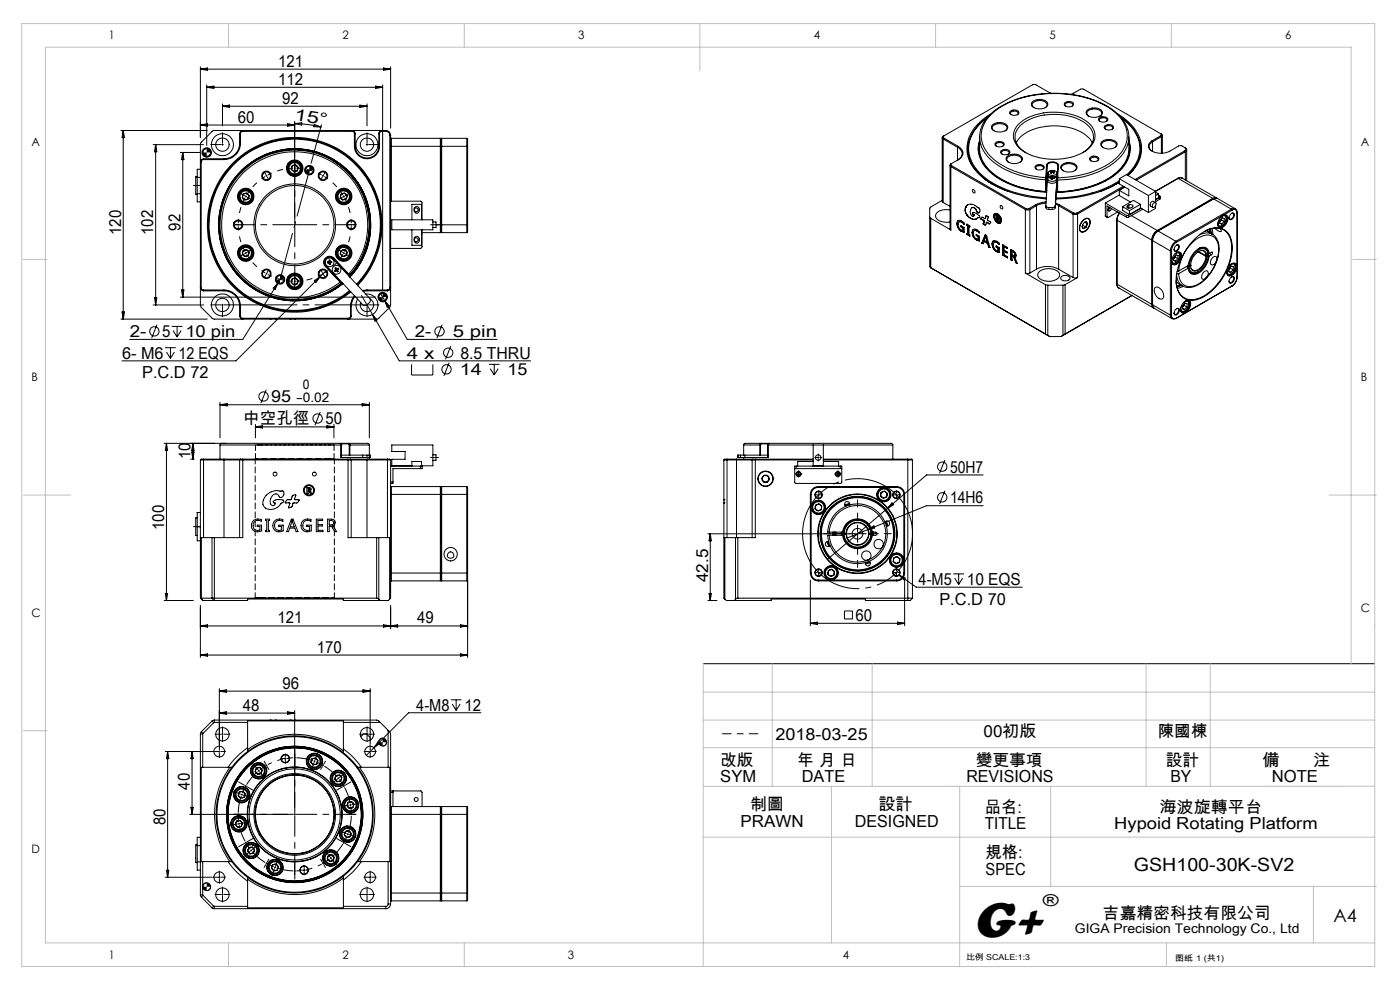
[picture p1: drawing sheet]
<svg xmlns="http://www.w3.org/2000/svg" width="297mm" height="210mm" viewBox="0 0 297 210" stroke-linecap="round" stroke-linejoin="round" font-family="sans-serif">
<defs><g id="words">
<text font-size="11" x="206.4" y="198.7">G+</text>
<g font-size="3.9">
<text x="240.6" y="184.8">GSH100-30K-SV2</text>
<text x="282.9" y="195.5">A4</text>
</g>
<g font-size="3.5">
<text x="59" y="14.1">121</text>
<text x="59" y="18">112</text>
<text x="59.9" y="22">92</text>
<text x="50.5" y="26">60</text>
<text x="62.4" y="25.4" transform="rotate(9 62.4 25.4)">1 5 °</text>
<text x="25.7" y="49.8" transform="rotate(-90 25.7 49.8)">120</text>
<text x="32.5" y="49.8" transform="rotate(-90 32.5 49.8)">102</text>
<text x="38.3" y="48.9" transform="rotate(-90 38.3 48.9)">92</text>
<text x="27.5" y="71.5">2-</text>
<text x="34.4" y="71.5">5</text>
<text x="39.3" y="71.5">10 pin</text>
<text x="88" y="71.5">2-</text>
<text x="96.1" y="71.5">5 pin</text>
<text x="25.9" y="76.1">6- M6</text>
<text x="37.9" y="76.1">12 EQS</text>
<text x="86.3" y="76.1">4 x</text>
<text x="97.7" y="76.1">8.5 THRU</text>
<text x="30.1" y="80.2">P.C.D 72</text>
<text x="97.6" y="79.6">14</text>
<text x="107.7" y="79.6">15</text>
<text x="57.6" y="85.4">95</text>
<text x="51.6" y="90">中空孔徑</text>
<text x="69" y="90">50</text>
<text x="40.4" y="97.4" transform="rotate(-90 40.4 97.4)">10</text>
<text x="201.5" y="100.2">50H7</text>
<text x="201.5" y="106.7">14H6</text>
<text x="34.8" y="112.4" transform="rotate(-90 34.8 112.4)">100</text>
<text x="150.2" y="123.5" transform="rotate(-90 150.2 123.5)">42.5</text>
<text x="194.9" y="124">4-M5</text>
<text x="205.1" y="124">10 EQS</text>
<text x="181.5" y="131.7">60</text>
<text x="199.3" y="128.4">P.C.D 70</text>
<text x="58.9" y="132.3">121</text>
<text x="88.5" y="132.3">49</text>
<text x="67.2" y="138.4">170</text>
<text x="59.9" y="146.1">96</text>
<text x="51.5" y="150.7">48</text>
<text x="88.3" y="150.7">4-M8</text>
<text x="98.5" y="150.7">12</text>
<text x="164.5" y="157">2018-03-25</text>
<text x="208.7" y="156.4">00初版</text>
<text x="245.6" y="156.4">陳國棟</text>
<text x="40.3" y="167.5" transform="rotate(-90 40.3 167.5)">40</text>
<text x="152.8" y="162.4">改版</text>
<text x="152.8" y="165.9">SYM</text>
<text x="169.1" y="162.4">年 月 日</text>
<text x="170.1" y="165.9">DATE</text>
<text x="205" y="165.9">REVISIONS</text>
<text x="207" y="162.4">變更事項</text>
<text x="247.4" y="162.4">設計</text>
<text x="248.3" y="165.9">BY</text>
<text x="267.8" y="162.4">備</text>
<text x="269.8" y="165.9">NOTE</text>
<text x="278.6" y="162.4">注</text>
<text x="159.1" y="171.9">制圖</text>
<text x="186.4" y="171.9">設計</text>
<text x="208.9" y="172.4">品名:</text>
<text x="246" y="172.4">海波旋轉平台</text>
<text x="35.1" y="175" transform="rotate(-90 35.1 175)">80</text>
<text x="157.1" y="175.4">PRAWN</text>
<text x="181.3" y="175.4">DESIGNED</text>
<text x="208.9" y="175.9">TITLE</text>
<text x="236.4" y="175.9">Hypoid Rotating Platform</text>
<text x="209.1" y="182.1">規格:</text>
<text x="209.1" y="185.6">SPEC</text>
<text x="221.2" y="192.2">®</text>
<text x="234" y="194.8">吉嘉精密科技有限公司</text>
</g>
<g font-size="2.8">
<text x="64.3" y="82.5">0</text>
<text x="62.9" y="85.4">-0.02</text>
<text x="228" y="197.8">GIGA Precision Technology Co., Ltd</text>
</g>
<g font-size="2.5">
<text x="23.1" y="8.4">1</text>
<text x="72.7" y="8.4">2</text>
<text x="122.7" y="8.4">3</text>
<text x="172.7" y="8.4">4</text>
<text x="222.7" y="8.4">5</text>
<text x="272.7" y="8.4">6</text>
<text x="6.7" y="30.9">A</text>
<text x="288.7" y="30.9">A</text>
<text x="6.7" y="80.9">B</text>
<text x="288.7" y="80.9">B</text>
<text x="6.7" y="130.9">C</text>
<text x="288.7" y="129.9">C</text>
<text x="6.7" y="180.9">D</text>
<text x="23.1" y="203.4">1</text>
<text x="72.7" y="203.4">2</text>
<text x="120.5" y="203.4">3</text>
<text x="178.8" y="203.4">4</text>
</g>
<g font-size="1.7">
<text x="204.9" y="203.7">比例 SCALE:1:3</text>
<text x="249.3" y="203.8">图纸 1 (共1)</text>
</g>
</g></defs>
<g fill="none" stroke="#000" stroke-width=".21">
<path d="M42.5 14.2v14.9M42.5 14.7l1.5-.3v.5zM42.5 14.7h40.4M43.9 18v12.9M43.9 18.5h37.3M43.9 18.5l1.5-.2v.5zM79.7 18.3l1.5 .2-1.5 .3zM81.2 18v43.5M81.4 14.4l1.5 .3-1.5 .2zM82.9 14.2v13M222.9 19.8l-3.2-1.8-.5-.1-19 10.9M25.6 27.7h18.4"/>
<path d="M26.1 27.7v40M26.1 27.7l.3 1.5h-.5zM32.5 30.7h10.7M33 30.7v34M33 30.7l.3 1.5h-.5zM38.2 32.3h4.2M38.8 32.3v30.7M38.8 32.3l.2 1.6h-.5zM41.8 37.5h-.3v3.7h.3M41.8 37.6h.7M42.5 35.9h-.7v6.9h.7M42.5 26.5l1.5-.3v.6z"/>
<path d="M42.5 26.5h20M42.7 34.4v26.6M43.2 33.7a.73 .73 0 0 0-.7 .7h.2M43.2 33.9l-.4 .2-.1 .3M43.2 33.9h4.3M43.2 33.7v.2M43.2 33.7h4.3M43.9 31.5a.84 .84 0 0 0-.9 .8M44.7 32.3v.2a.79 .79 0 0 1-.8 .7M47.2 22v4.7M47.2 22.5h30.7M47.2 22.5l1.5-.2v.5z"/>
<path d="M47.5 33.7v.2M50.8 30.4a3.3 3.3 0 0 1-3.3 3.3M50.8 28.4v2M50.8 28.4h.2M50.8 30.4h.2M51 30.4a3.5 3.5 0 0 1-3.5 3.5M51 28.4v2M51.3 36a16.1 16.1 0 0 1 17.8-3 16.1 16.1 0 0 1 9.5 15.4 16.1 16.1 0 0 0-19.3-16.5 16.1 16.1 0 0 0-11.3 22.8 16.1 16.1 0 0 0 24.8 5.4 16.1 16.1 0 0 1-22.3-1.7 16.1 16.1 0 0 1 .8-22.4zM51.5 27.9v-.2a.73 .73 0 0 0-.7 .7M51.5 27.9l-.3 .1-.2 .4M51.5 27.9h23.2M61 26.2l1.5 .3-1.5 .3z"/>
<path d="M62 35.2l.7-.2 .6 .5-.2 .7-.8 .2-.5-.5zM62.5 26.2a22.1 22.1 0 0 1 5.6 .7M62.5 25.7v20.5M62.5 26.2l1.5-.2v.5zM65.6 35.3a.78 .78 0 0 0-.8 .8M66.5 36.1l-.1 .3a.82 .82 0 0 1-.8 .5M66.7 26.4l1.4 .5h-1.5zM68.2 26.5l-2.2 8.1M70.4 34a15.9 15.9 0 0 1 3.8 24.3M74.7 27.9v-.2a.73 .73 0 0 1 .7 .7M74.7 27.9l.3 .1 .2 .4M75.2 31a2.66 2.66 0 0 0 2.6 2.7 2.66 2.66 0 0 0 2.7-2.7"/>
<path d="M75.2 31h.2M75.2 28.4h.2M75.2 28.4v2.6M75.4 31a2.5 2.5 0 0 0 2.5 2.5 2.5 2.5 0 0 0 2.5-2.5M75.4 28.4v2.6M76.3 22.3l1.6 .2-1.6 .3zM77.9 22v4.7M80.4 31h.1M80.4 28.4h.1M80.4 28.4v2.6M80.5 28.4v2.6M81 27.9v-.2a.66 .66 0 0 0-.6 .7"/>
<path d="M81 27.9h-.2l-.3 .5M81 27.9h.8M81.8 27.9a.84 .84 0 0 1 .9 .8M81.8 27.7a1.02 1.02 0 0 1 1.1 1M81.8 27.7h-36.5l-2.7 2.6-.1 34.5 .1 .3 2.5 2.5 34.9 .1 2.7-2.5 .2-.5v-36M81.8 27.7v.2M82.7 28.7v32.3M82.7 28.7h.2M82.9 31h.1M83 29.3v1.7M83 29.3l-.1 .2M83 31h10.5"/>
<path d="M83 29.3h10.4M83 31v11.7M93.4 29.3v20M93.4 29.3l.1 1.7M93.5 31h.2M93.5 31v16.7M93.7 29.3v1.7M93.7 29.3l-.2 .2M93.7 31v16.7M93.7 31h5.3M93.7 29.3h5.3M99 31h.2"/>
<path d="M99 29.3v1.7M99 29.3l.2 .2v1.5M99 31v16.7M99.2 31v16.7M199.9 29.2v13.5l.2 .3M200.1 29.5l3 1.7M200.1 29.5v13.5M200.2 28.8l-.1 .2 .1 .3M200.2 28.8a.33 .33 0 0 0-.3 .3 .33 .33 0 0 0 .2 .4M200.2 29.3l3.1 1.7M200.2 29.3l-.1 .2M201.5 35.1v13.5l.2 .2"/>
<path d="M201.7 35.3v13.5M201.7 35.3l15.8 9.1M201.9 34.7l-.2 .1 .2 .3M201.9 34.7a.34 .34 0 0 0-.4 .3 .34 .34 0 0 0 .2 .3M201.9 35.1l15.7 9.1M201.9 35.1l-.2 .2M203.1 31.2a1.43 1.43 0 0 1 1 1.4 1.43 1.43 0 0 1-1 1.4zM203.3 31a1.51 1.51 0 0 1 1 1.5 1.51 1.51 0 0 1-1 1.4l-1.4 .8M203.3 31l-.2 .2M205.3 31.6a8 8 0 0 0 3.6 6.4l1.7 1.1M207.8 29.7a6.4 6.4 0 0 0 2.7 7.2 20.3 20.3 0 0 0 11.5 3.9M207.8 30.2l-.3 1.7"/>
<path d="M207.8 30.3a6.3 6.3 0 0 0 2.7 6.5 20.2 20.2 0 0 0 11.5 3.9M207.8 29.1a10.9 10.9 0 0 0 .3 4 9.4 9.4 0 0 0 5.5 5.5 23.4 23.4 0 0 0 8.4 2M208 27.5a6.6 6.6 0 0 0 3.3 7.2 19.9 19.9 0 0 0 10.5 3.4M209.3 25.1a7.7 7.7 0 0 0-3.5 8.3 10.7 10.7 0 0 0 5.8 6 26.5 26.5 0 0 0 10.4 2.6M209.5 24.9a8.7 8.7 0 0 0-4.2 7.1 9.3 9.3 0 0 0 5.1 6.9l3.5 1.7M210.1 24.2a9.1 9.1 0 0 0-5 7 8.1 8.1 0 0 0 3.6 6.7 24.2 24.2 0 0 0 13.3 4.3M210.5 26.6a2.4 2.4 0 0 1 3.2 .1l.1 .2a1.47 1.47 0 0 1-1.9 1.1 1.23 1.23 0 0 1-1.5-1.2zM210.9 27.8a.75 .75 0 0 1-.4-.9 .75 .75 0 0 1 .8-.6 1.96 1.96 0 0 1 2.3 .6v.5l-.4 .4M211.2 30.3a1.14 1.14 0 0 1 1.8 .4 1.21 1.21 0 0 1-1.9-.1zM211.4 31l-.2-.1a.88 .88 0 0 1 .7-.7 .88 .88 0 0 1 .9 .3l.1 .3-.2 .2M212.4 32a1.14 1.14 0 0 1 1.8 .3 1.23 1.23 0 0 1-1.9 0zM212.6 32.7h-.1a.64 .64 0 0 1 .3-.8 .64 .64 0 0 1 .8 .1l.5 .3-.2 .4"/>
<path d="M213.6 33.3a2.27 2.27 0 0 1 3.3 .3 1.65 1.65 0 0 1-2.2 1.1l-1.1-.6-.2-.4zM214 34.4a.75 .75 0 0 1-.4-.9 .75 .75 0 0 1 .8-.5 2.04 2.04 0 0 1 2.3 .6 .59 .59 0 0 1-.4 .8M214.3 23.6a1.14 1.14 0 0 1 1.8 .4 1.21 1.21 0 0 1-1.9-.1zM214.5 24.3a.64 .64 0 0 1 .2-.7 .64 .64 0 0 1 .8 0l.5 .3-.2 .4M215.6 30.3a8 8 0 0 1 6.7-3.5 11 11 0 0 1 8.8 2.6l.6 .9M216.2 26.2a12.4 12.4 0 0 1 10.2-2.1 7.8 7.8 0 0 1 5.6 3.3 3.5 3.5 0 0 1-1.6 4.6 13.3 13.3 0 0 1-13.3 .1 3.6 3.6 0 0 1-1.6-5zM217.6 32.4a3.6 3.6 0 0 1-1.8-4.9 9 9 0 0 1 7.3-3.2 10.4 10.4 0 0 1 8 2.6 3.2 3.2 0 0 1-.7 5l-.7 .5M219 21.7a2.2 2.2 0 0 1 3.3 .3 1.47 1.47 0 0 1-1.8 1.1 1.28 1.28 0 0 1-1.7-1.2zM219.4 22.9a.75 .75 0 0 1-.4-.9 .75 .75 0 0 1 .8-.6 1.8 1.8 0 0 1 2.3 .9l-.4 .6M219.6 35.2a1.14 1.14 0 0 1 1.9 .4 1.26 1.26 0 0 1-1.9 0zM219.9 35.9l-.2-.2a.86 .86 0 0 1 .7-.6 .86 .86 0 0 1 .8 .2 .36 .36 0 0 1 0 .6M221.8 38.1v2.2"/>
<path d="M221.9 37.7l-.1 .4M221.9 37.7a17.5 17.5 0 0 1-12.2-5 5.9 5.9 0 0 1 .8-8.7 19.7 19.7 0 0 1 13.1-4.1 19.9 19.9 0 0 1 13.1 4.1 5.9 5.9 0 0 1 .4 9.2 18.5 18.5 0 0 1-11.6 4.5h-1.1M221.9 37.7v.1M221.9 37.8v.3M221.9 38.1h-.1M221.9 38.1v2.2M222 35a1.56 1.56 0 0 1 2.5-.1v.2M222 35l-.1 2.7M222 35l.1 .1M222.1 35.1a1.32 1.32 0 0 1 2.3 .1M222.1 35.1l-.2 2.7M222.1 35.1v2.4"/>
<path d="M222.1 37.5l-.2 2.8M222.3 38a.99 .99 0 0 0 .6 .9 .99 .99 0 0 0 1.1-.3l.1-.6M222.3 37.2l-.2 .3M222.3 36.9l-.4 6.7M222.3 36.7v.4l.3 .4M222.4 37.7a1.08 1.08 0 0 1 1.7 .3 1.13 1.13 0 0 1-1.8 0zM222.4 36.5a1.14 1.14 0 0 1 1.8 .2 1.12 1.12 0 0 1-1.8 .1zM222.8 37.6h.2M222.8 37.6l-.1 .1h.3M222.8 37.6v.1M223 36.3h.2M223 36.3l-.2 .1h.3"/>
<path d="M223 37.7l.1 .1M223 36.3l.1 .1M223 37.6v.1M223.1 36.4v.1M223.1 36.5l-.2 .2 .1 .1 .2-.2M223.1 36.5v.2M223.1 37.8v.2M223.1 37.6h-.1M223.1 36.6v-.1v.2M223.2 36.3h.1M223.2 36.6h.1M223.2 37.5h.2v.2"/>
<path d="M223.2 37.5l-.1 .1M223.2 37.5l-.1 .5v-.4M223.2 36.3v.3M223.3 36.3v.3M223.3 37.6v.2M223.4 37.7l.3 .1M223.4 37.7v.1M223.4 36.4v.2M223.5 36.5l.2 .1h-.4M223.5 36.5v.2M223.5 36.3l.2 .1-.2 .1M223.5 36.3h-.2"/>
<path d="M223.5 36.3l-.1 .3M223.7 37.8l-.1 .1a.23 .23 0 0 0-.2-.1 .23 .23 0 0 0-.2 .2h-.2l.1-.2M223.7 37.8h-.1M224.2 36.9l.1 .2M224.2 36.7v.5l-.4 .3M224.3 37.5h.1M224.3 37.8v.3M224.3 37.1v.4M224.3 38.1l.1 2.3M224.3 37.1l-.4 7M224.3 38.1l.1 .1M224.3 37.2h.1"/>
<path d="M224.4 37.7v.5M224.4 38.2v2.2M224.4 37.7l-.1 .1M224.4 35.2l-.1 2.6M224.5 35.1l-.1 2.6M224.5 35.1l-.1 .1M225.2 35.1a2.24 2.24 0 0 1 3.3 .3 1.51 1.51 0 0 1-1.8 1.1 1.32 1.32 0 0 1-1.7-1.2zM225.6 36.2a.75 .75 0 0 1-.4-.9 .75 .75 0 0 1 .8-.5 1.77 1.77 0 0 1 2.4 .9l-.5 .5M225.8 21.9a1.15 1.15 0 0 1 2 .3 1.23 1.23 0 0 1-2 0zM226.1 22.5l-.1-.1a.86 .86 0 0 1 .7-.7 .86 .86 0 0 1 .9 .6l-.2 .2M227.2 20l2.1-1.1h.5l16.5 9.5M230.5 23.5a2.24 2.24 0 0 1 3.4 .3 1.87 1.87 0 0 1-2.6 1l-.8-.5-.1-.4z"/>
<path d="M231 24.7a.75 .75 0 0 1-.4-.9 .75 .75 0 0 1 .8-.6 1.96 1.96 0 0 1 2.3 .6 .66 .66 0 0 1-.4 .9M231.4 33.3a1.16 1.16 0 0 1 1.7 .5 1.21 1.21 0 0 1-2 0zM231.5 34.1l-.2-.1a.88 .88 0 0 1 .7-.7 .88 .88 0 0 1 .8 .3l.2 .3-.2 .2M233.2 25.1a1.14 1.14 0 0 1 1.8 .3 1.21 1.21 0 0 1-2 0zM233.4 25.8l-.2-.2a.88 .88 0 0 1 .7-.7 .88 .88 0 0 1 .8 .3l.2 .3-.2 .3M233.6 30.2a2.27 2.27 0 0 1 3.4 .3 1.63 1.63 0 0 1-2.2 1.1l-.7-.2-.5-.4-.1-.4zM234.1 31.3a.75 .75 0 0 1-.4-.9 .75 .75 0 0 1 .8-.5 2.04 2.04 0 0 1 2.3 .6 .6 .6 0 0 1-.4 .8M234.4 26.7a1.14 1.14 0 0 1 1.8 .4 1.23 1.23 0 0 1-2 0zM234.6 27.4h-.1a.64 .64 0 0 1 .3-.7 .64 .64 0 0 1 .7 0l.5 .3-.1 .4M236.7 39.1l.8-.4a26.1 26.1 0 0 1-13.5 3.5M237.1 24.2a9.1 9.1 0 0 1 5.1 7.2 7.8 7.8 0 0 1-2.9 5.8M237.5 38.3a25.2 25.2 0 0 1-13.5 3.7"/>
<path d="M237.5 38.6l-1.9 1.1-2.2 .9M237.5 37.9v1.1l2 1.2v1.3l-2-1.1M237.5 37.9l6.1 3.6M237.5 37.9l1.5-.9 6.1 3.6M237.8 24.9l1.7 1.4 1.1 1.3M237.9 25a8 8 0 0 1 3.9 7.5l-.4 1.4-.7 1.3-1.7 1.9M238.3 39.5l-9.8 5.7M238.5 39.6l-9.9 5.8M238.6 39.7l-1.1 .7M239.2 27.4a10.8 10.8 0 0 0-6.8-6.1 24.8 24.8 0 0 0-20.5 1.5 8.7 8.7 0 0 0-3.8 4.7M239.3 27.5a6.2 6.2 0 0 1-2.6 6.7 20 20 0 0 1-12.3 4M239.5 29.7a6.1 6.1 0 0 1-2 6.6 20.1 20.1 0 0 1-13.4 4.5"/>
<path d="M239.5 30.2l.3 1.7M239.5 30.3a6.5 6.5 0 0 1-2.8 6.5 21.3 21.3 0 0 1-12.6 3.9M239.5 29.1a12 12 0 0 1-.3 4.1 10.5 10.5 0 0 1-6.6 5.9 24.6 24.6 0 0 1-8.5 1.6M240.6 27.6a6.9 6.9 0 0 1-1.3 9.6M242 31.6a7.7 7.7 0 0 1-2.7 5.6M244.4 29.9a1.23 1.23 0 0 0-.8 1.3 1.23 1.23 0 0 0 1.2 1 4.1 4.1 0 0 0 3.4-.1l2-1.2h.5l.7 .4M244.4 29.9l.1 .2M244.5 30.1a1.07 1.07 0 0 0-.7 1 1.07 1.07 0 0 0 .6 1M244.5 30.1v2M246.3 28.4l.1 .1-.1 .3M246.3 28.4a.31 .31 0 0 1 .3 .2 .31 .31 0 0 1-.2 .4M246.3 28.8l-1.9 1.1"/>
<path d="M246.3 28.8l.1 .2M246.4 29l-1.9 1.1M246.4 29v3.5M246.6 28.7v3.8M249.8 37.8h.1M249.8 37.8l-4.7 2.8M249.9 37.8l7.4 4.3M249.9 37.8l-4.8 2.8M250.7 37.7h-.3l-.6 .1M250.8 37.8l7.3 4.2-.8 .1M250.8 37.7h-.4l-.5 .1M250.8 37.7v.1"/>
<path d="M251.4 31.3a.35 .35 0 0 1 .2 .4 .35 .35 0 0 1-.2 .3M251.4 31.3a.46 .46 0 0 1 .4 .4 .46 .46 0 0 1-.3 .5M251.4 32l-10.6 6.1M251.4 32l.1 .2M251.5 32.2l-10.5 6M251.5 32.2v6M251.7 31.8v6.5M41.8 41.1h.7M44.2 46.9a18.3 18.3 0 0 1 25.5-16.1 18.3 18.3 0 0 1 6 29.6M44.2 46.9a18.3 18.3 0 0 0 10.2 17.2 18.3 18.3 0 0 0 19.9-2.3M44.2 46.9a18.3 18.3 0 0 1 19.1-17.5 18.3 18.3 0 0 1 17.5 19M51.6 53.2l.7-.3 .6 .6-.2 .7-.8 .2-.5-.5z"/>
<path d="M51.6 41.2l.7-.3 .6 .6-.2 .7-.8 .2-.5-.5zM59 60l-7.5 12h-24M59 60l-.6 1.4-.4-.3zM59.4 58.4a.84 .84 0 0 0-.8 .9M59.9 58.6l-.9 1.4M60.3 59.3l-.1 .1a.79 .79 0 0 1-.8 .7M62 59.2l.7-.3 .6 .6-.2 .7-.8 .2-.5-.5zM66.7 59.5l1.2-.8-.9 1.2zM69 56.5l3.1 3.4M69.1 56.4l-.1 .1M69.1 56.4l3.1 3.4M69.1 57.5l-19 19h-24.2"/>
<path d="M69.4 54.8l.6-.2 .7 .4 7.7 8.2a.68 .68 0 0 1 0 1l-.5 .4a.6 .6 0 0 1-1 0l-7.9-8.5v-.7zM69.7 55.7l.1 .1a.17 .17 0 0 0 0 .2 .17 .17 0 0 0 .3 0v-.3M69.7 55.6v.1M69.8 55.4v.1a.17 .17 0 0 0-.3 0 .17 .17 0 0 0 0 .3l.2-.1M69.8 55.4h.2M69.8 55.8h.2M70 55.4l.1 .1M70 55.4v-.2h-.2v.2M70.1 55.5v.2M70.1 55.5h.3v.2h-.3M70.8 54.8a1.16 1.16 0 0 0-1.7 0 1.16 1.16 0 0 0 0 1.6M70.8 54.8l3.1 3.4"/>
<path d="M70.8 54.8a1.26 1.26 0 0 0-1.7-.1 1.26 1.26 0 0 0-.1 1.8M70.8 54.8l3.2 3.3M70.8 54.8h.1M71.2 57.2l-.2 .2 .1 .1a.24 .24 0 0 1 .3-.1 .24 .24 0 0 1 .2 .3l.2-.1-.2-.3M71.2 57.2l.1 .2M71.2 57.1v.1M71.4 57h.1M71.4 57l-.1-.2-.2 .1 .1 .2M71.4 57l-.2 .1M71.5 57l.2-.1 .1 .1-.2 .2M71.5 57l.1 .2M71.6 57.3l-.2 .1"/>
<path d="M71.6 57.2v.1M72.1 59.9l.3 .2M72.2 59.8l.2 .3M72.2 59.8l-.1 .1M72.4 53.2l.7-.3 .6 .6-.3 .7-.7 .2-.5-.5zM72.4 41.2l.7-.3 .6 .6-.3 .7-.7 .2-.5-.5zM72.6 59.9l-.2 .2M72.8 41.5l.2 .3M73.1 41.6l-.3 .2M73.9 58.2l.3 .1M74 58.1a15.5 15.5 0 0 0-7-25.3 15.5 15.5 0 0 0-19.8 17.3 15.5 15.5 0 0 0 24.2 10.3l.7-.5M74 58.1l.2 .2"/>
<path d="M74 58.1l-.1 .1M74.1 58.7a16 16 0 0 0-6.6-26.2 16 16 0 0 0-20.9 17.1 16 16 0 0 0 24.4 11.6l1.7-1.2M74.2 58.3a15.8 15.8 0 0 0-7.6-25.8 15.8 15.8 0 0 0-19.6 18.5 15.8 15.8 0 0 0 25.4 9.1M74.2 58.3l-.2 .3M78.6 48.4a15.8 15.8 0 0 1-4.4 10.4 16.4 16.4 0 0 0 4.4-10.4zM82.9 42.7h6.4l.2 .3v3.6M83.1 46.6h8.7v2.1h-8.7zM87.4 46.6v-3.3h2v3.3M87.4 48.7v3.3h2v-3.3M88.1 43.9l.3-.1a.71 .71 0 0 1 .6 .8 .71 .71 0 0 1-.8 .6 .87 .87 0 0 1-.1-1.3zM88.1 50.2h.1a.67 .67 0 0 1 .8 .7 .67 .67 0 0 1-.9 .6l-.2-.3v-.7zM89.5 48.7v3.6l-.2 .4h-6.4"/>
<path d="M89.5 49.3h3.9M91.8 47.1h.7v1.2h-.7M92.5 47.7h1M93.5 47.7h.2M93.5 49.2l.2 .1M93.5 47.7l-.1 1.6M93.7 47.7v1.6M93.7 49.3h5.3M93.7 47.7h5.3M99 47.7v1.6M99 47.7h.2M99.2 47.7v1.5l-.2 .1"/>
<path d="M197.2 46.1l.2 .2M197.4 46.3l4.3 2.5M197.4 56.8l25.3 14.6M197.4 46.3v10.5M197.4 56.8l5.4 3.1M199.9 42.5l-2.7 1.7v12.4l.2 .2M200.1 43l1.4 .8M201.5 44.5a2.7 2.7 0 0 0-3 1.1 1.74 1.74 0 0 0 1.9 1.5h1.1M202.6 59.8l.2 .1M202.8 59.9h.1M203 47.4a1.92 1.92 0 0 0 .9 1.7M203 47.4l.1 .4a1.68 1.68 0 0 0 .8 1.2"/>
<path d="M203 47.4h.1M203.3 46.8l-.3 .6M203.5 47h.1M203.5 47.1h.5M203.9 48.1v-.2l.6 .4v.9M203.9 48.1l.4 .3M203.9 49.1l.6 .1M203.9 48.1l.4 .2M203.9 47.9v.2M203.9 48.1h.1M203.9 49l.7 .2M203.9 49v.1"/>
<path d="M204 47.1l-.3-.1a1.06 1.06 0 0 0 .2 1.8l.4 .1M204 47.1l.5 .5a.95 .95 0 0 0-1.3-.7l-.2 .5M204 47.1l.5 .4M204 47.1h.1M204.3 48.4v.5M204.3 48.3v.6M204.3 48.3v.1M204.8 44.8l.3 .8M204.8 44.8h.1M204.8 44v.8M204.8 44h.1M205.1 45.6l.8 .7"/>
<path d="M205.1 45.6h.1M205.1 49.7l.6 .4M205.1 47.8l.3 .1M205.2 43.5a2.17 2.17 0 0 1 2.3 .6h.1a.57 .57 0 0 1 .3 .5 .57 .57 0 0 1-.4 .5h-.1M205.2 43.5l-.4 .5M205.3 47.9v1.7M205.3 47.9l-.2-.1v-.3l.6 .4v.2l-.1-.1M205.3 49.6l-.2-.1v.2l.6 .4M205.4 47.9l-.1 1.7M205.4 47.9h-.1M205.6 48v1.7l.1 .1v.3M205.6 48l.1 .1"/>
<path d="M205.9 46.3l1 .2M205.9 46.3h.1M206.2 44.1a1.06 1.06 0 0 0 .3 1.8l.1-.2M206.2 44.1h.5M206.2 49.3a.59 .59 0 0 1 .7-.7 .98 .98 0 0 1 .8 .8M206.2 49.3a1.76 1.76 0 0 0 1 1.6M206.3 49.3a1.92 1.92 0 0 0 .9 1.6M206.3 49.3h-.1M206.3 45.2a1.32 1.32 0 0 1 1.5 .9l-.2 .1M206.3 45.2l.1 .3M206.3 45.1l.1 .4M206.3 45.1v.1"/>
<path d="M206.3 40.2a.37 .37 0 0 1 .5 .2 .37 .37 0 0 1-.2 .5l-.3-.2zM206.4 45.1h-.1M206.4 45.5l.2 .1M206.4 45.5h.1M206.4 48.7l-.1 .6M206.6 45.6v.1M206.6 45.6h.1M206.6 45.7h.1M206.6 45.7l-.1 .2M206.7 44.1l.4 .5M206.7 48.9h.5M206.7 44.1h.1"/>
<path d="M206.7 44.1l.5 .5M206.9 46.5h.1M207.1 44.6l.1 .3M207.1 49.9v-.2l.7 .4v1l-.6-.2M207.1 49.9h.1M207.1 49.9l.4 .3M207.1 44.6h.1M207.2 44.6v.3M207.2 50.9l.6 .2M207.2 50.9h.1M207.2 49h-.6a1.29 1.29 0 0 0 .9 1.8M207.2 49l.5 .4"/>
<path d="M207.2 46.4l-.3 .1M207.2 44.9l.2 .2M207.2 44.9h.1M207.2 48.9l.6 .5M207.2 48.9v.1M207.4 45.1h.1M207.4 45.1h.3M207.5 46.1h.1M207.5 50.2v.6M207.5 50.2h.1M207.5 50.8h.1M207.6 46.2l-.7 .3"/>
<path d="M207.6 46.1h.2M207.6 46.1v.1M208.1 46.3v.2M208.1 46.3h.1M208.1 46.3l.1 .2M208.1 46.5h.1M208.2 46.5h.1M208.2 46.5l.4 .2M208.3 46.1l.7 .2M208.3 46.1l-.2 .2M208.3 51.6l.7-1.8 .3 .1 .7 2.6M208.3 46.1h.1"/>
<path d="M208.3 51.5l.3 .2M208.3 51.5v.1M208.4 46.1l-.3 .2M208.6 47.4v.1M208.6 47.5v.1M208.6 47.5h.1M208.6 46.7l.1 .1M208.6 46.7h.1M208.6 47.4h.1M208.6 47.6l.4 .1M208.6 47.6h.1M208.7 47.6l.3 .1"/>
<path d="M208.7 46.8l.1 .1M208.7 47.1l-.1 .3M208.7 47.1h.1M208.7 46.8h.1M208.8 47.1l-.2 .3M208.8 51.2l-.2 .5-.3-.1M208.8 51.2l.8 .4M208.8 46.9l-.1 .2M209 47.7h.1M209 46.3v.1M209 46.3h.1M209.1 46.2l-.1 .1"/>
<path d="M209.1 46.3h-.1M209.1 46.2v.1M209.1 46.2h.1M209.1 45.9l.6 .1-.2 .7 .7 .4-.4 .4M209.1 45.9v.3M209.1 50.1l-.3 .9 .7 .4-.3-1.1M209.1 50.1h.1M209.1 50.1l.1 .2M209.1 45.9h.1M209.2 45.9l-.1 .3M209.2 45.9h.1M209.2 50.1v.2"/>
<path d="M209.2 50.1h.1M209.2 45.9h-.1M209.2 50.3h.1M209.2 47.3l-.1 .4h-.1M209.2 45.8v.1M209.2 47.2v.1M209.3 47.2h.1M209.4 47.2h-.2M209.4 47.2h.1M209.4 47.2l.4 .2M209.5 47.2l.3 .3M209.5 47.2h.1"/>
<path d="M209.6 51.6h.1M209.6 51.6l.1 .8M209.6 51.6l.2 .8M209.7 52.4l.3 .1M209.7 52.4h.1M209.8 52.4l.2 .1M209.8 47.4l.1 .1M209.8 47.4v.1M210.5 51.7a1.86 1.86 0 0 0 .9 1.7M210.5 51.7h.1M210.5 51.7v.4a1.68 1.68 0 0 0 .9 1.2M210.7 51.1l-.2 .6"/>
<path d="M210.9 51.3l.6 .1M211 45.4a1.13 1.13 0 0 1 1.4 1.1 .59 .59 0 0 1-.1 .8 .59 .59 0 0 1-.9-.2l-.5-.8-.1-.5zM211.1 45.3a1.36 1.36 0 0 0 1.1 2M211.1 45.5a1.17 1.17 0 0 1 1.1 1.7 1.14 1.14 0 0 1-1.2-1.4zM211.1 45.4a1.17 1.17 0 0 1 1.1 1.8M211.3 46.7l.2 .1M211.3 46.7h.1M211.3 52.4v-.2l.7 .4v.9l-.6-.1M211.3 45.6v1.1M211.3 52.4l.4 .2M211.3 52.4l.5 .2M211.4 53.3l.6 .2"/>
<path d="M211.4 53.3v.1M211.4 51.4l-.3-.1a1.06 1.06 0 0 0 .3 1.8l.3 .1M211.4 51.4l.5 .4a.74 .74 0 0 0-.6-.8 .74 .74 0 0 0-.8 .7M211.4 51.4h.1M211.5 51.4l.5 .4M211.5 45.9v.3h.3M211.5 45.9h.1M211.5 46.4v.4M211.5 46.4l.1 .1M211.5 46.4h.1M211.5 45.9l.1 .1M211.6 46.5l.1 .2"/>
<path d="M211.6 46.4l.1 .3M211.6 46.4v.1M211.6 46l.2 .2M211.6 46h.1M211.7 46.7l.2 .3M211.7 46.7h.1M211.7 52.6v.6M211.7 52.6h.1M211.8 46.5l.3 .7-.2-.2M211.8 46.5h.1M211.8 46.5l.2-.2-.1-.3-.6-.4v1.1M211.8 46.2l-.1 .1"/>
<path d="M211.8 46.2h.1M211.8 52.6l-.1 .6M211.9 47h.1M211.9 46.5h-.1M212.2 43.6a.44 .44 0 0 1 .5 .2 .44 .44 0 0 1-.1 .5l-.4-.2zM212.7 54.1h.1M212.8 54.1l.9 .6M212.8 52v2.1M213 52.3h.1M213 52.3l.7 .4v-.2l-1-.6v2.2M213 52.3v.7l.6 .4v.2M213 53.3l.6 .3"/>
<path d="M213.6 53.6l-.6-.3v.7l.7 .5v.2l-1-.6M214.5 55.1h.1M214.7 53.3v.8l.5 .2M214.7 53.3h.1M214.7 53.3l.3 .1M214.9 54.4l.3 .5M214.9 54.4l-.2-.1v.9l-.2-.1M214.9 54.4h.1M215 53.4l.4 .6M215 53.5l.3 .5M215 53.4v.1M215.2 54.5l.6 1.4"/>
<path d="M215.2 54.5l.3-.1v-.5a1.64 1.64 0 0 0-1-1v2.2M215.2 54.5h.1M215.2 54.9h.1M215.2 54.9l.3 .8M215.3 54l-.1 .3M215.3 54h.1M215.4 54l-.2 .2M215.5 54.5h-.3M215.5 55.7l.3 .2M215.5 55.7l.3 .1M215.5 55.7h.1M217.5 44.4h1"/>
<path d="M217.5 57.9h1M217.5 57.9l4.3 2.5M217.5 44.4v13.5M217.6 44.2h.7M217.6 44.2l-.1 .2M218.3 44.2l.2 .2M218.5 44.4v13.5M219.7 43.4l-1.4 .8M219.7 43.4l.2 .2M219.9 57.1a5.2 5.2 0 0 1 4.7 0M219.9 43.6v13.5M219.9 43.6l-1.4 .8"/>
<path d="M219.9 57.1l-1.4 .8M220.4 57.7a3.1 3.1 0 0 1 4.4 .4 1.64 1.64 0 0 1-1.8 1.5 2.55 2.55 0 0 1-2.9-1.2zM221.8 40.3h.3M221.9 43.6a.54 .54 0 0 0 .6 .4M221.9 43.6v.6l.6 .2M221.9 43.1l-1.2 .2-.8 .3M221.9 42.8l-2.2 .6M221.9 40.3h-.1M222.5 44h.7M222.5 44.4h.7M222.5 44v.4M223.2 44l.6-.1 .1-.2v.4"/>
<path d="M223.2 44v.4M223.9 44.1l-.2 .2-.5 .1M223.9 43.3l.7 .3M223.9 43.1l.8 .3M224.1 40.4h.3M224.6 43.6l3 1.8M224.6 57.1l3 1.8M224.6 43.6v13.5M224.7 43.4l3.1 1.8M224.7 43.4l-.1 .2M225.1 58.7a1.23 1.23 0 0 1 1.9 .3 1.15 1.15 0 0 1-2 0zM227.6 45.4h1"/>
<path d="M227.6 58.9h1M227.6 45.4v13.5M227.8 45.2h.7M227.8 45.2l-.2 .2M228.5 45.2l.1 .2M228.6 58.9l-2.6 1.5M228.6 45.4v13.5M229.6 48l.2 .5M229.6 48.1l.2 .4M229.7 47.8l.7 .4M229.8 46.7a.79 .79 0 0 1 1-.3 .79 .79 0 0 1 .4 1 1.87 1.87 0 0 1-1.8 1.7 1.7 1.7 0 0 1 .4-2.4zM229.9 46.6a.79 .79 0 0 1 1-.3 .79 .79 0 0 1 .3 1.1 2.01 2.01 0 0 1-1.8 1.8 1.45 1.45 0 0 1 0-2z"/>
<path d="M230.1 49v.1M230.1 47.2l.6 .3M230.4 48.2l-.6 .3M230.4 47.1a.98 .98 0 0 0-.8 .9M230.4 47.1l.3 .4M230.4 47.1l-.3 .1M230.7 47.5l-.3 .7M231.2 47.1h.1M234.5 45.8l.4 .4M234.5 43.1l4.5 2.6M234.5 45.8l.3 .2M234.5 43.1v2.7"/>
<path d="M234.8 46v-2.3l4.2 2.4M235.3 43.9l-.2 .6 .1 .3 .4-.2 .2-.4M235.4 44l-.3 .4M235.4 44l-.3 .5M236.9 46.6l.1 .1M236.9 46.6v13.6M237 46.7l7.3 4.2M237 46.7v13.6M237.1 45l-2.1 1.2-.2-.2M237.5 45.2l-.4 .6-.2 .8M237.5 41.4l-3 1.7M237.5 40.4v1.1l2.3 1.4"/>
<path d="M237.5 45.2l-.3 .6-.2 .9M238.2 43.8l1.4 .9M238.2 43.8v.9l1.4 .8M239 45.7h.4M239 46.1h.4M239 45.7v.4M239.2 43.6v.5M239.4 45.7v.4M239.5 43.5l.4-.1 .4 .2a.74 .74 0 0 1-.5 .5 .74 .74 0 0 1-.8-.3l.2-.2M239.5 43.5v.7M239.5 43.5l-.3 .1M239.6 44.7v.8"/>
<path d="M240 45.7l5.5 3.2M241.9 43.3v.8M241.9 44.1l1.7 1M241.9 43.3l-1.4-.8-2.3 1.3M241.9 44.1l-2.3 1.4M241.9 43.3l-2.3 1.4M242.1 44.2l-2.7 1.5M242.4 44.4l-3 1.7M243.6 41.5v3.6M244.3 50.9v13.6M244.5 51h.1M244.5 51v13.7"/>
<path d="M244.5 51l3.8 2.2M244.7 43.1l.3-.1a.53 .53 0 0 1 .2 .7 .53 .53 0 0 1-.7 .2zM245.1 40.6v2.4l-.4-.3a.65 .65 0 0 0-.6 1l.4 .3M245.1 40.6l-1.5 .9M245.1 43.7v.5l-1.5 .9M245.1 40.8l.6 .3M245.5 48.9l.1 .1a2.38 2.38 0 0 0-1.1 1.9h-.2M245.5 48.9a2.46 2.46 0 0 0-1.2 2M245.6 49a2.29 2.29 0 0 0-1.1 2M245.6 49h.1M245.7 49a2.71 2.71 0 0 0-1.2 2M245.7 49l3.7 2.2"/>
<path d="M245.7 41.4l.4 .2-.1 .3M245.7 41.1l-.6 .4M245.7 41.1v.9l-.6 .3M246 41.9l-.9 .5M246 41.9v.4M246 42.3l-.9 .5M246.1 41.7l-.1 .6M248.3 53.2h.2M248.3 53.2v13.6M248.5 53.2v13.6M249 55.2l.4 .2M249 54.8h.1"/>
<path d="M249.1 54a.64 .64 0 0 1 .9-.3 .64 .64 0 0 1 .2 .9 1.16 1.16 0 0 1-1.4 1.1l-.2-.4v-.5M249.3 54.5v-.2l-.3 .5M249.3 52.3l.5-.4a.72 .72 0 0 1 .4 .7 .72 .72 0 0 1-.5 .6l-.1 .1a.34 .34 0 0 1-.5-.3zM249.3 54.5l.6 .3M249.3 54.5l-.3 .3M249.3 53.8a.78 .78 0 0 1 1.1-.3 .78 .78 0 0 1 .2 1.1 1.74 1.74 0 0 1-1.8 1.5 1.77 1.77 0 0 1 .5-2.3zM249.4 51.2a2.71 2.71 0 0 0-1.1 2M249.4 51.2l.2 .2M249.6 53.6a.71 .71 0 0 1 .9 .1 .71 .71 0 0 1 0 1 1.65 1.65 0 0 1-1.6 1.3l-.4-.6M249.6 58.1h.4M249.6 51.4a2.11 2.11 0 0 0-1.1 1.8M249.6 52h.1a.65 .65 0 0 1 .4 .6 .65 .65 0 0 1-.5 .6h-.4l-.1-.3"/>
<path d="M249.6 58.2v.4a2.85 2.85 0 0 0 1.3 2.1M249.7 60l-.1-.1 1.3 .8M249.9 54.8l-.5 .6M249.9 54.8v-.6l-.4-.1-.5 .5v.7l.4 .1M250 58.1a2.48 2.48 0 0 0 1.2 2.4 2.48 2.48 0 0 0 2.7-.1l1-.6 1-.9M250 57.5l-.3 .1M250.1 53.5a1.7 1.7 0 0 1-1.3 2.4M251.7 56.5l.4 .3M251.9 56.4l.2 .1M252 56.4h.1M252.1 56.8a1.26 1.26 0 0 0 .7 1.1 1.26 1.26 0 0 0 1.4-.2M252.1 56.5a1.28 1.28 0 0 0 .6 1.4 1.28 1.28 0 0 0 1.5-.2"/>
<path d="M252.1 56.3l-2.1 1.2M252.1 56.9l-2.1 1.2M252.1 56.3v.1M252.1 56.8v.1M252.1 56.4h.2M252.1 56.5h.2M252.5 56.3h.1M252.5 56.3l.1 .1M252.6 56.4l-.3 .1M253.2 51a6.7 6.7 0 0 1 5.6-2.6 3.5 3.5 0 0 1 2.6 3.5 12.9 12.9 0 0 1-6.5 11.3 3.4 3.4 0 0 1-4.9-1.4 8.5 8.5 0 0 1 .5-6.7l1.2-2.2zM254.2 53.4l1.6 1M254.3 57.6l-.1 .1"/>
<path d="M254.3 53.4l1.5 .8M254.8 53.1l.3 .1a1.02 1.02 0 0 1 .7 1M255.3 57.7a.54 .54 0 0 1 .8-.3 .54 .54 0 0 1 .2 .8 .95 .95 0 0 1-1.3 .9v-.9zM255.4 49.1a3.7 3.7 0 0 1 4.9 .2 6.7 6.7 0 0 1 .5 6.1 12.5 12.5 0 0 1-6.6 7.9 3.4 3.4 0 0 1-4.7-3.3v-.6M255.8 54.4a3.4 3.4 0 0 1-2.3 3 .85 .85 0 0 1-.8-.5M255.8 54.2l.2 .1M255.8 54.4h.2M256 54.3l.3-.2a1.27 1.27 0 0 0-.8-1.3 1.27 1.27 0 0 0-1.5 .5 4.3 4.3 0 0 0-1.7 3.1M256 54.3a1.11 1.11 0 0 0-.7-1.2 1.11 1.11 0 0 0-1.3 .5l-.9 1-.4 .8-.1 .9-.3 .1M256 54.4a3.3 3.3 0 0 1-2.6 3.1 .96 .96 0 0 1-.8-1.1M256.3 49.2l-.1-.3h-.3l1.2 .8M256.3 54.2a3.8 3.8 0 0 1-3 3.7l-.7-.4-.3-1"/>
<path d="M256.3 54.3h.2M256.3 54.2l-.3 .2M256.5 53.8a1.34 1.34 0 0 0-.8-1.3 1.34 1.34 0 0 0-1.4 .2 5.3 5.3 0 0 0-2.2 3.6M256.5 54.3a4.3 4.3 0 0 1-3.3 3.9 1.35 1.35 0 0 1-1.1-1.3M256.5 53.8l.7-.3v.3l-.2 .2M256.5 53.8h-.2a1.26 1.26 0 0 0-.7-1.2 1.26 1.26 0 0 0-1.4 .2 1.33 1.33 0 0 1 1.6 0 1.33 1.33 0 0 1 .5 1.4M256.5 53.8l.5 .2M256.6 48.6l.2 .9-.3-.9M256.6 48.6l.3 .9M256.8 48.6l.2 1M257 54l-.5 .3M257.1 49.7a3.6 3.6 0 0 1 1.5 3.9 9.1 9.1 0 0 1-5.4 7.2l-1.4 .2-.8-.3-1.2 .5"/>
<path d="M257.1 48.5l.3 1.2M257.1 49.7a3 3 0 0 0-2.6 .1M257.3 54.6a.53 .53 0 0 1 .8-.1 .53 .53 0 0 1 0 .8 .8 .8 0 0 1-.4 .7 .8 .8 0 0 1-.9 0v-.7zM257.3 42.1l-11.8 6.8M257.3 42.1l.1 .1M257.5 42.2l-11.9 6.8M257.5 42.2l3.7 2.2M257.7 48.4l.7 .6 .7 .1-.3-.7M258.1 55.3a9.7 9.7 0 0 1-2.2 3.6M258.1 55.3a4.5 4.5 0 0 0-.6-5.1 3.8 3.8 0 0 0-4.6 1.3 9.5 9.5 0 0 0-2.9 6M258.3 42.1l-.4-.1-.4 .2M258.3 42.1l-.8 .1"/>
<path d="M258.3 42.1h.1M258.3 42.1l3.8 2.2M258.8 47.3l.4 .2M258.8 46.9v.1M258.9 46.1a.81 .81 0 0 1 .8-.5 .81 .81 0 0 1 .8 .5 2.05 2.05 0 0 1-1.7 2.2 1.18 1.18 0 0 1-.1-1.9zM258.9 46.1a.64 .64 0 0 1 1-.3 .64 .64 0 0 1 .1 1 1.22 1.22 0 0 1-1.4 1.1l-.2-.4 .1-.6M259.1 46.7v-.3l-.3 .5M259.1 46.7l.6 .3M259.1 46.7l-.3 .2M259.4 45.7a.68 .68 0 0 1 .9 .2 .68 .68 0 0 1 0 .9 1.58 1.58 0 0 1-1.6 1.4l-.4-.7M259.7 47l-.5 .5M259.7 47l.1-.7-.5-.1-.5 .5v.7l.4 .1"/>
<path d="M259.9 45.6a1.66 1.66 0 0 1-1.3 2.5M260.7 57.5l.4 .3M260.8 56.4a.65 .65 0 0 1 1-.4 .65 .65 0 0 1 .2 1 1.2 1.2 0 0 1-1.5 1.1l-.2-.4 .1-.5M260.9 59l.6-.3a.7 .7 0 0 1 .4 .6 .7 .7 0 0 1-.5 .7l-.4 .1-.2-.2-.1-.4zM261 56.9v-.3l-.2 .5M261 56.9l-.3 .3M261 56.9l.6 .3M261.1 56.1a.76 .76 0 0 1 1-.2 .76 .76 0 0 1 .3 1.1 1.73 1.73 0 0 1-1.8 1.5 1.67 1.67 0 0 1 .5-2.4zM261.1 45.4l.2-.1a.41 .41 0 0 1 .5 0 .41 .41 0 0 1 0 .6l-.4 .6-.5 .1-.2-.5zM261.2 44.4l.2 .2M261.2 44.4l-11.8 6.8M261.3 45.3l.1-.1a.68 .68 0 0 1 .3 .8 .68 .68 0 0 1-.6 .5l-.4-.3"/>
<path d="M261.3 58.7h.1a.65 .65 0 0 1 .3 .7 .65 .65 0 0 1-.5 .5l-.3 .1-.2-.4M261.3 56a.7 .7 0 0 1 .9 .1 .7 .7 0 0 1 0 .9 1.59 1.59 0 0 1-1.6 1.4l-.4-.6M261.4 44.6a.65 .65 0 0 1 .7-.1 .65 .65 0 0 1 .3 .7M261.4 44.6l-11.8 6.8M261.6 57.2l-.5 .6M261.6 57.2l.1-.6-.5-.2-.5 .6v.6l.4 .2M261.8 55.9a1.66 1.66 0 0 1-1.3 2.4M262.1 44.3l.3 .4 .1 .4M262.1 44.3l-.9 .1M262.4 58.8a2.33 2.33 0 0 1-1 1.8M262.4 45.2v13.6M262.5 58.7a2.52 2.52 0 0 1-1.2 2"/>
<path d="M262.5 45.1l-.1 .1M262.5 58.7l-.1 .1M262.5 45.1v13.6M25.6 67.7h18.4M25.9 66.2h.5l-.3 1.5zM32.5 64.7h10.7M32.8 63.2h.5l-.3 1.5zM33.3 68.9l-1.1 2.8M35 73.8h2.3M35.3 74.7l.9 1.3M36.2 73.8v2.2M36.4 69.2h2.3"/>
<path d="M36.7 70.1l.9 1.4M37 74.7l-.8 1.3M37.6 69.2v2.3M38.2 63h41.5M38.4 70.1l-.8 1.4M38.5 61.5h.5l-.2 1.5zM42.7 61l.1 .3 .4 .2M42.7 61h-.2a.73 .73 0 0 0 .7 .7M43.2 61.5h4.3M43.2 61.7h4.3M43.2 61.5v.2M47 64.7h.3"/>
<path d="M47.2 64.5v.4M47.5 61.5a3.5 3.5 0 0 1 3.5 3.5M47.5 61.7a3.3 3.3 0 0 1 3.3 3.3M47.5 61.5v.2M50.8 67a.73 .73 0 0 0 .7 .7v-.2M50.8 65v2M50.8 65h.2M50.8 67h.2M51 67l.2 .4 .3 .1M51 65v2M51.5 67.5h22.3M57.3 67.7h.1"/>
<path d="M58.4 67.7h.1M61.5 67.7h.1M62.5 67.7h.1M74.4 67l-.3 .4-.3 .1M74.4 65h.1M74.4 67h.1M74.4 65v2M74.5 67a.66 .66 0 0 1-.7 .7v-.2M74.5 65v2M75.2 62.8l-.6 .9-.2 1.3M75.3 62.9l-.5 .8-.3 1.3M75.6 60.3a18.2 18.2 0 0 0-7.4-29.9 18.2 18.2 0 0 0-23.7 19.7 18.2 18.2 0 0 0 28.1 12.7l1.6-1.2"/>
<path d="M75.9 60.5a18.5 18.5 0 0 0-8.2-30.6 18.5 18.5 0 0 0-23.3 21.6 18.5 18.5 0 0 0 30 10.4M76.7 62.7l8 13.8h27.9M77.6 62.4a2.35 2.35 0 0 1 2.6 2.6 2.35 2.35 0 0 1-3.1 1.9 2.35 2.35 0 0 1-1.3-3.4M77.9 61.5l-1 .2M77.9 61.7l-.9 .1M77.9 61.5v.2M77.9 61.5h4.3M77.9 61.7h4.3M78.5 63.4a1.43 1.43 0 0 1 .6 1.9 1.43 1.43 0 0 1-1.8 .7 1.43 1.43 0 0 1-.8-1.8M79 66.7l1 1.2-.4 .2zM80.8 62.3l.8 1.4M81.2 62.2a.84 .84 0 0 0-.8 .8"/>
<path d="M81.6 63.7l4.8 8.3h19M81.6 63.7l1 1.2-.5 .2zM82 63v.3a.82 .82 0 0 1-.8 .5M82.2 61.5v.2M82.7 61l-.2 .4-.3 .1M82.7 61h.2a.73 .73 0 0 1-.7 .7M87.3 77.3v2.2h4.5v-2.2M93.8 68.9l-1.1 2.8M95.3 76.9l-1.1 2.9M95.6 73.4l-1.1 2.8M103.7 77.3h2.3M104 78.2l.8 1.3"/>
<path d="M104.8 77.3v2.2M105.7 78.2l-.9 1.3M216.9 68l.3 .2M221.8 60.4l.5 .1M221.8 60.4v10.5l.5 .2M222.3 60.5v10.6M222.3 60.5h3.2M222.3 71.1l.4 .3M222.7 71.4h2.4M225.5 60.5v10.6M225.5 71.1l-.4 .3M226 60.4l-.5 .1"/>
<path d="M226 70.9l-.5 .2M226 60.4v10.5M230.8 68l-5.7 3.4M236.9 60.2l.2 .7 .2 .2M236.9 60.2l.1 .1M237 60.3l.1 .5 .2 .3M237 60.3l7.3 4.2M237.3 61.1l7.4 4.2-.3-.3-.1-.5M237.3 61.1h.1M240.1 62.7l-14.1 8.2M244.3 64.5h.2M244.5 64.7v.3l.4 .4"/>
<path d="M244.5 64.7l.4 .7M244.5 64.7l3.8 2.1M244.9 65.4l3.7 2.2M244.9 65.4h.1M245 61a1.28 1.28 0 0 1 1.7 1l.1 .3a.72 .72 0 0 1-.1 1 .72 .72 0 0 1-1.1-.2 1.76 1.76 0 0 1-.6-2.1zM248.3 66.8h.2M248.3 66.8l.1 .5 .2 .3M248.5 66.8a.64 .64 0 0 0 .3 .7 .64 .64 0 0 0 .8-.1M249.3 65.8l.3-.3 .4-.1a.89 .89 0 0 1 0 .9 .89 .89 0 0 1-.8 .5l-.1-.3zM249.6 67.5l-.6 .2-.4-.1M249.6 65.5l.1-.1a.65 .65 0 0 1 .4 .7 .65 .65 0 0 1-.5 .5l-.4 .1-.1-.3M249.6 67.4v.1"/>
<path d="M250.4 60.4l-.8 .2M250.5 60.4l-.9 .3 .9-.2M250.7 60.6l-1 .3M250.9 65.4l.4 .2M250.9 60.7h.1M250.9 65v.1M251 64.2a.81 .81 0 0 1 .8-.6 .81 .81 0 0 1 .8 .6 2.05 2.05 0 0 1-1.7 2.2 .84 .84 0 0 1-.4-1.3zM251 64.2a.65 .65 0 0 1 1-.3 .65 .65 0 0 1 .1 1 1.16 1.16 0 0 1-1.4 1.1l-.2-.4v-.5M251.2 64.8v-.3l-.3 .5M251.2 64.8l.6 .3M251.2 64.8l-.3 .2M251.5 63.8a.7 .7 0 0 1 .9 .2 .7 .7 0 0 1 0 .9 1.65 1.65 0 0 1-1.6 1.4l-.4-.7"/>
<path d="M251.8 65.1l-.5 .5M251.8 65.1v-.7l-.4-.1-.5 .5v.7l.4 .1M252 63.7a1.7 1.7 0 0 1-1.3 2.5M261.3 60.7l-11.7 6.8M261.4 60.6l-.1 .1M261.4 60.6l-11.8 6.8M34.8 94h13.2M35.3 94v33.4M35.3 94l.3 1.6h-.5zM40.4 97.4h.8M40.7 95.9h.5l-.3 1.5zM40.9 94l.3 1.6h-.5z"/>
<path d="M40.9 94v3.4M42.5 97.6h8.3M42.5 97.6v29.3M43.2 97.4h-.5l-.2 .2M43.2 97.4h4.3M43.2 97.4v16.6M46.7 94.4h25.7M46.7 94.4v3M46.7 85.4v7.5M46.7 85.9h31.7M46.7 85.9l1.5-.3v.5zM47.5 97.4h3.5"/>
<path d="M47.5 97.4v16.6M50.8 97.6h23.7M50.8 97.6v16.4M51 97.4h.5M51 97.4l-.2 .2M51.5 97.4h22.3M51.5 97.4v16.6h-6M54.2 90v2.9M54.2 90.5h16.6M54.2 90.5l1.5-.2v.5zM56.5 82.7l-1.1 2.8M67.9 87.4l-1.1 2.8"/>
<path d="M69.4 90.3l1.4 .2-1.4 .3zM70.8 90v2.9M72.1 94h-25.1l-.3 .4M72.1 94l.3 .4M72.1 94h1.9M72.3 94.1h1.6M72.3 94.2l.1 .2M72.4 94.4h.1M72.4 94.4v2.6h4.5M72.4 96.5h4.5M73.8 97.4h.6M73.8 97.4v16.6h6.1"/>
<path d="M73.9 94.1l.2 .3M74 94h4l.4 .4M74 94l.2 .4M74 94l-.1 .1M74.1 94.4h.1M74.1 94.4v2.1M74.2 94.4h4.2M74.2 94.4v2.1M74.4 97.4h3.5M74.4 97.4l.1 .2M74.5 97.6h8.4M74.5 97.6v16.4"/>
<path d="M76.8 85.6l1.6 .3-1.6 .2zM76.9 96.5h1M76.9 97h1M76.9 96.5v.5M77.9 96.5h.7v.5h-.7M77.9 96.5v.5M77.9 97.4v16.6M77.9 97.4h4.3M78.4 94.4v3M78.4 85.4v7.5M82.2 97.4h.5l.2 .2M82.2 97.4v16.6"/>
<path d="M82.9 97.6v29.3l-.2 .2M82.9 98.9h6.3M87.4 98.8h-4.3v-1.4h2.8v-1.6h-2.8v-1.4h8.7v4.4h-2.4M87.4 98.9v-1h2v1M89.2 98.9h.3v.5h-.3M89.2 99.4h-5.8v2.8M89.2 98.9v.5M91.8 96.5h.7v1.1h-.7M153.6 97.6v29.3l.2 .2M153.6 97.6h6M154.2 97.4h-.5l-.1 .2M154.2 97.4h2"/>
<path d="M154.2 97.4v16.6M156.2 97.4h3.5M156.2 97.4v16.6M156.6 96.5h-.1v.5h.1M156.6 97h.5M156.6 96.5h.5M156.6 96.5v.5M157.1 97h.9M157.1 96.5h.9M157.1 96.5v.5M157.8 94.4h3.4M157.8 94.4v2.1"/>
<path d="M157.8 97v.4M158 96.5h4.9M158 96.5v.5M159.6 97.6h12.9M159.6 97.6v16.4M159.7 97.4h.5M159.7 97.4l-.1 .2M160.2 97.4h12.3M160.2 97.4v16.6h-3.7M161.2 94.4h.1M161.2 94.4v2.1M161.3 94.4v2.1"/>
<path d="M161.4 94h-3.3l-.3 .1v.3M161.4 94l-.2 .4M161.4 94h1.8M161.4 94l.1 .1M161.5 94.1l-.2 .3M161.5 94.1h1.5M162.9 94.3v.1M162.9 94.4h.1M162.9 94.4h9.6M162.9 94.4v2.6h-4.9M163.2 94h25.9l.3 .4M163.2 94l-.3 .4"/>
<path d="M168.6 99.4h.3M168.9 98.9h-.3v3.4l.2 .2h9.6l.2-.2v-3.4h-.3M168.9 98.9h9.4M168.9 99.4h9.4M168.9 98.9v.5M172.4 98.9h2.3M172.5 97.9h-3.3v1M172.5 94.4h2.2M172.5 94.4v4.4M173.4 97h.3M173.6 96.9v.3M174.7 97.6h18.9"/>
<path d="M174.7 94.4h14.7M174.7 97.4h17.9M174.7 97.9h3.2v1M174.7 94.4v4.4M178.3 99.4h.3M178.3 98.9v.5M189.4 94.4v3M192.6 97.4h.8l.2 .2M192.6 97.4v30M193.6 97.6v29.3M200.4 97.6l-1.1 2.8M41.8 109.8h-.3v3.8h.3"/>
<path d="M41.8 108.7h.1M41.8 108.7v6h.7M41.8 108.7h.7M41.8 111.8h.7M42.5 114h.2M42.7 114h2.3M42.7 114v12.9M45 114h.5M45 114v12.9M45.5 114v13.4M53.8 110.4a1.78 1.78 0 0 1 1.7-.2v.4a1.08 1.08 0 0 0-1.8 .6 1.08 1.08 0 0 0 1.4 1.2v-.7h-.5v-.3h.9v1.2a1.4 1.4 0 0 1-1.9-.3 1.4 1.4 0 0 1 .2-1.9zM56.3 110.1h.9v.3h-.3v2.1h.3v.3h-.9v-.3h.3v-2.1h-.3z"/>
<path d="M56.5 105a4.5 4.5 0 0 1 3.4-.9 .7 .7 0 0 1 .3 1 .7 .7 0 0 1-.9 .3 .87 .87 0 0 0-.9-.6 .87 .87 0 0 0-.8 .6 1.14 1.14 0 0 0 .3 1.9l.3-.2 .2-.3-.4-.2v-.2a1.89 1.89 0 0 1 2.2-.2l-.1 .3-.3 .2a3 3 0 0 1-2.7 1.3 1.5 1.5 0 0 1-1.3-.9 1.5 1.5 0 0 1 .4-1.6zM58.4 110.4a1.71 1.71 0 0 1 1.6-.2v.4a1.08 1.08 0 0 0-1.7 .6 1.08 1.08 0 0 0 1.4 1.2v-.7h-.6v-.3h1v1.2a1.4 1.4 0 0 1-2-.3 1.4 1.4 0 0 1 .3-1.9zM60.8 106.1l.3-.1a.62 .62 0 0 0 .7-.1 .62 .62 0 0 0 .2-.7l.8-.3-.3 1.1h1a.86 .86 0 0 1-1.2 .7l-.2 .1a.76 .76 0 0 1-.9 .9l.3-1h-1zM61.8 110.1h.4l1 2.7h-.4l-.3-.8h-1l-.3 .8h-.4zM62 110.4l.4 1.4h-.8zM62 110.4h.1M64.3 110.4a1.71 1.71 0 0 1 1.7-.2v.4a1.07 1.07 0 0 0-1.7 .7 1.07 1.07 0 0 0 1.4 1.1v-.7h-.6v-.3h.9v1.2a1.4 1.4 0 0 1-1.9-.3 1.4 1.4 0 0 1 .2-1.9zM65.1 103.4l.8 .1 .1 .4-.3 .2 .5 .6h-.3l-.4-.5h-.1v.5h-.3zM65.4 103.6h.3l-.1 .4h-.2zM65.7 104.1h.1M67.1 110.1h1.3v.3h-.9v.9h.9v.3h-.9v.9h1v.3h-1.4zM69.5 110.1h.8a.72 .72 0 0 1 .8 .6 .72 .72 0 0 1-.5 .8l.8 1.3h-.4l-.6-1-.3-.2h-.3v1.2h-.3z"/>
<path d="M69.8 110.4h.4a.48 .48 0 0 1 .6 .5 .48 .48 0 0 1-.6 .5h-.4zM70.6 111.5h.1M79.9 114h.5M79.9 114v12.9M80.4 114v13.1M80.4 114h2.3M82.7 114h.2M82.7 114v13.1M82.9 104.9h.1M82.9 102.2h.5M83 103.2v1.7M83 103.2l-.1 .2"/>
<path d="M83 104.9v16.7M83 104.9h10.5M83 103.2h10.4M83.4 102.2v.3h-.5M93.4 103.2v20M93.4 103.2l.1 1.7M93.5 104.9h.2M93.5 104.9v16.7M93.7 103.2v1.7M93.7 103.2l-.2 .2M93.7 104.9v16.7M93.7 104.9h5.3"/>
<path d="M93.7 103.2h5.3M99 104.9h.2M99 103.2v1.7M99 103.2l.2 .2v1.5M99 104.9v16.7M99.2 104.9v16.7M150.2 113.2h30.2M150.7 113.2v14.2M150.7 113.2l.2 1.5h-.5zM153.6 106h.1M153.6 106.7h.1M153.6 114h.2"/>
<path d="M153.8 114h2.2M153.8 114v13.1M156 114h.5M156 114v13.1M156.5 114v12.9M161.6 101.5l.4 .7M161.6 101.5l.1 .4 .3 .3M162 102.2h.8M162 102.2l.4 .1 .4-.1M162.1 100.9l.5-.1 .2 .1M162.1 100.9h.7M162.1 100.9l-.5 .6"/>
<path d="M162.1 100.9l-.4 .2-.1 .4M162.8 100.9l.4 .7M163.2 101.6l-.4 .6M169.2 100.6h.4M169.4 100.4v.3M171.9 104.9h.2M171.9 104.9v16.7M172.1 104.9v16.7M173 107.2l.7-.3 .6 .4-.1 .8-.7 .3-.6-.5zM173.5 105h.3M173.6 103.4a1.45 1.45 0 0 0-1.5 1.5M173.6 103.2v.2"/>
<path d="M173.6 103.2a1.69 1.69 0 0 0-1.7 1.7M173.6 103.2h16.7M173.6 103.4h16.7M173.7 104.8v.4M175.5 114.9l.3 1M175.6 114.9l.4 .9M175.8 114.9a.53 .53 0 0 0-.7 .5 .53 .53 0 0 0 .7 .5M175.9 112.9h-.3a5.7 5.7 0 0 1 2.2-4.5 6.3 6.3 0 0 1 9.7 1.9 6.3 6.3 0 0 1-3.9 9 6.3 6.3 0 0 1-8-5.7h.3M175.9 113.6a6 6 0 0 0 8.2 5.2M175.9 112.9a6 6 0 0 1 7.5-5.5 6 6 0 0 1 3.9 8.4M175.9 112.9h3a3 3 0 0 1 3-2.7 3 3 0 0 1 3 2.7h.8a.34 .34 0 0 1 .4 .3 .34 .34 0 0 1-.4 .4h-.8a3 3 0 0 1-3 2.6 3 3 0 0 1-3-2.6h-3M176.1 115.7l-.3 .2"/>
<path d="M176.7 112.9v.7M176.8 112.9v.7M177 112.9v.7zM177.1 112.9v.7M177.3 112.9v.7M177.6 100.6h.3M177.7 100.4v.3M178.5 112.9v.7M178.6 113.3h.3M178.6 113.3v.3M178.8 112.9a3.2 3.2 0 0 1 3.1-2.8 3.2 3.2 0 0 1 3.2 2.8M178.8 113.6a3.2 3.2 0 0 0 3.1 2.8 3.2 3.2 0 0 0 3.2-2.8"/>
<path d="M178.9 113.1h-.3v-.2v.4M178.9 113.3a3 3 0 0 0 3 2.9 3 3 0 0 0 3-2.9M178.9 113.1a3 3 0 0 1 3-2.9 3 3 0 0 1 3 2.9M178.9 113.3h.7M178.9 113.1h.7M179.1 113.3a2.84 2.84 0 0 0 2.8 2.8 2.84 2.84 0 0 0 2.8-2.8M179.1 113.1a2.84 2.84 0 0 1 2.8-2.7 2.84 2.84 0 0 1 2.8 2.7M179.5 113.3a2.42 2.42 0 0 0 2.4 2.3 2.42 2.42 0 0 0 2.4-2.3M179.5 113.1a2.42 2.42 0 0 1 2.4-2.3 2.42 2.42 0 0 1 2.4 2.3M179.6 113.3a2.35 2.35 0 0 0 2.3 2.3 2.35 2.35 0 0 0 2.4-2.3M179.6 113.1a2.35 2.35 0 0 1 2.3-2.2 2.35 2.35 0 0 1 2.4 2.2M179.6 113.1v.2"/>
<path d="M180.2 106.8l-1 .3M180.2 107.1a.53 .53 0 0 0-.2-.7 .53 .53 0 0 0-.7 .3 .53 .53 0 0 0 .2 .7M180.3 107l-1 .3M181.8 113.2h.3M181.9 113.1v.3M184.1 112.4l1.3-.9 .2 .5zM184.3 113.1v.1M184.3 113.2v.1M184.3 113.2h.9M184.3 113.3h.6M184.3 113.1h.6M184.4 119.1a.52 .52 0 0 1 .2 .6 .52 .52 0 0 1-.7 .3 .52 .52 0 0 1-.3-.7"/>
<path d="M184.5 119.2l-.9 .3M184.6 119.3l-1 .4M184.9 113.1h.3M184.9 113.3h.3M185.2 112.9v.7M185.3 112.9v.7M186.9 104.4l.7-.2 .6 .4-.1 .8-.7 .3-.6-.5zM187.3 115.8a5.6 5.6 0 0 1-3.2 3M187.7 110.8a.53 .53 0 0 1 .7-.2 .53 .53 0 0 1 .3 .6 .53 .53 0 0 1-.7 .3M187.9 110.6l.3 1M188 110.6l.3 .9M189.2 106.7l.4 .4-1.3 .7z"/>
<path d="M189.6 118.3l.7-.2 .6 .4-.1 .8-.7 .3-.6-.5zM190 105h.3M190.1 104.8v.4M190.3 103.2a1.69 1.69 0 0 1 1.6 1.7M190.3 103.4a1.45 1.45 0 0 1 1.4 1.5M190.3 103.2v.2M191.7 104.9h.2M191.7 104.9v16.7M191.9 104.9v16.7M200.4 104.1l-1.1 2.8M208.6 100.7h-12l-21 17.9M208.6 107.3h-12l-16.9 6.8"/>
<path d="M34.8 127.4h6.2M35.1 125.9h.5l-.3 1.5zM42.5 126.9h.2M42.5 126.9l.6 .5M42.5 128.4v11M42.5 139h56.7M42.5 139l1.5-.3v.5zM42.5 132.8l1.5-.3v.5zM42.5 132.8h56.7M42.7 126.9h2.3M42.7 126.9l.4 .5M43.1 127.4h2.2"/>
<path d="M45 126.9h34.9M45 126.9l.3 .5M45.3 127.4h.2M79.9 126.9l.5 .2M80.4 127.1l.3 .3M81.4 132.5l1.5 .3-1.5 .2zM82.7 127.1l-.4 .3h-9.5v-.3h-20.3v.3h-7M82.9 121.6h.1M82.9 123l.1 .2M82.9 128.4v4.9M82.9 132.8l1.4-.3v.5zM83 121.6v1.6"/>
<path d="M83 121.6h10.5M83 123.2h10.4M93.5 121.6h.2M93.5 123l.2 .2M93.5 121.6l-.1 1.6M93.7 121.6v1.6M93.7 121.6h5.3M93.7 123.2h5.3M97.7 138.7l1.5 .3-1.5 .2zM97.7 132.5l1.5 .3-1.5 .2zM99 121.6v1.6M99 121.6h.2"/>
<path d="M99.2 121.6v1.4M99.2 123l-.2 .2M99.2 123v16.4M150.2 127.4h1.9M150.4 125.9h.5l-.2 1.5zM153.8 127.1l.3 .3h9.5v-.3h20v.3h9M156 127.1l-.2 .3M156.5 126.9l-.5 .2M156.5 126.9h37.1M171.9 123v9.7M171.9 132.2h20M171.9 132.2l1.5-.2v.5z"/>
<path d="M171.9 121.6a1.69 1.69 0 0 0 1.7 1.6M171.9 121.6h.2M172.1 121.6a1.45 1.45 0 0 0 1.5 1.4M173.5 121.5h.3M173.6 123v.2M173.6 123.2h16.7M173.6 123h16.7M173.7 121.3v.3M175.7 121l.7-.3 .6 .5-.1 .8-.7 .3-.6-.5zM179.1 129.6h1.7v1.7h-1.7zM190 121.5h.3M190.1 121.3v.3"/>
<path d="M190.3 123v.2M190.4 132l1.5 .2-1.5 .3zM190.7 121.9l3.7 2.7h22.5M190.7 121.9l1.4 .7-.3 .4zM191.7 121.6a1.45 1.45 0 0 1-1.4 1.4M191.7 121.6h.2M191.9 123v9.7M191.9 121.6a1.69 1.69 0 0 1-1.6 1.6M193.6 126.9l-.5 .5h-.5M202.2 121.7h2.3M202.5 122.6l.9 1.4M203.4 121.7v2.3"/>
<path d="M204.2 122.6l-.8 1.4M35.1 159.4h9.9M35.6 159.4l.2 1.5h-.5zM35.6 159.4v26.7M40.7 159.4l.3 1.5h-.5zM40.7 159.4v13.3M42.5 155.7v34.1M42.5 155.7h.5M42.7 155.2l-.2 .5M42.7 155.2l.4 .4M43 155.7v7.1M43.1 155.6l-.1 .1"/>
<path d="M45 153l.3 .3M45 153l-2.3 2.2M45.3 153.3l-2.2 2.3M45.5 153.2l-.2 .1M45.5 152.7l-.5 .3M45.5 152.7h34.4l.8 .5M45.5 152.7v.5M45.5 153.2h7M46.4 159.4h.3M46.5 159.3v.3M46.5 146.1v11.8M46.5 146.6h32"/>
<path d="M46.5 146.6l1.5-.3v.6zM46.5 151.3l1.5-.3v.5zM46.5 151.3h16M47 155.7h.3M47.2 155.6v.3M52.5 158.6a17.5 17.5 0 0 0-4.1 4.2M52.5 159.4a16.2 16.2 0 0 0-3.3 3.4M52.5 159a16.9 16.9 0 0 1 20.3 .3M52.5 159.4a16.7 16.7 0 0 1 20.3 .3M52.5 159.4v-6.5h20.3v6.8M57.3 152.7h.1M58.4 152.7h.1"/>
<path d="M61 151l1.5 .3-1.5 .2zM61.5 152.7h.1M62.5 152.7h.1M62.5 150.7v20.6M72.8 158.8a15.9 15.9 0 0 1 3.9 4M72.8 159.7l2 1.8 1 1.2M72.8 153.2h7.9M76.5 156.3l.4-.5a.64 .64 0 0 1 1 0l.6 .5v.7M77 146.3l1.5 .3-1.5 .3zM77.7 155.7h.3M77.9 155.6v.3M78.4 159.4h.3"/>
<path d="M78.5 159.3v.3M78.5 146.1v11.8M79.3 158.6l-1.6 1.6M80.2 157.4l.3 .3-1.2 .9zM80.7 153.2l1.6 1.7M81.2 156.6a.84 .84 0 0 0-.8 .8M82 157.4v.3a.82 .82 0 0 1-.8 .5M82.3 154.9l.6 .8v36.1M82.3 154.9v7.9M95.6 148.4h2.3M95.9 149.3l.9 1.4M96.8 148.4v2.3"/>
<path d="M97.6 149.3l-.8 1.4M102 151.2h-15.3l-7.4 7.4M149.2 140.8h142.4M40.3 172.7h20.7M40.5 171.3h.5l-.3 1.4zM41.8 179.2h-.3v3.8h.3M41.8 179.4h.7M42.5 177.6h-.7v7h.7M48.8 162.8a17 17 0 0 0 0 20M49.2 162.8a16.7 16.7 0 0 0 0 20M49.2 162.8h-6.5v20h6.5M50.2 174.2l.7-.2 .5 .6-.2 .7-.8 .2-.5-.6z"/>
<path d="M50.8 168l.7-.2 .5 .6-.2 .7-.8 .2-.5-.6zM52.4 168.7h.4M52.6 168.5v.4M52.8 179.8l.7-.1 .5 .6-.2 .7-.8 .1-.5-.6zM54.4 162.9l.7-.1 .5 .6-.2 .7-.8 .1-.5-.6zM60.4 160.9h.3M60.5 160.8v.3M66.2 160.9l.8-.1 .5 .6-.3 .7-.7 .1-.6-.5zM71.3 164.5l.7-.1 .5 .6-.2 .7-.8 .1-.5-.5zM72.8 178.7h.1M72.9 178.7l-.1 .2M72.9 178.7l.2 .1"/>
<path d="M73 178.6l-.1 .1M73.3 176.3l.7-.1 .5 .6-.2 .7-.8 .2-.5-.6zM73.8 170.2l.8-.2 .5 .6-.2 .7-.8 .2-.5-.6zM75.8 162.7a16.8 16.8 0 0 1 0 20.1M75.8 162.7l6.9 .1v20h-6.9M76.3 162.8a17 17 0 0 1 0 20M82.9 167.8h6.4l.2 .3v3M82.9 172.7h.1M82.9 168.1h.5M83 171.1v1.6M83 171.1l-.1 .2M83 172.7h10.5"/>
<path d="M83 172.7v16.7M83 171.1h10.4M83.4 167.8v.3M83.4 168.1v3M93.4 171.1v20M93.4 171.1l.1 1.6M93.5 172.7h.2M93.5 172.7v16.7M93.7 171.1l-.2 .2M93.7 171.1v1.6M93.7 172.7h5.3M93.7 172.7v16.7"/>
<path d="M93.7 171.1h5.3M99 171.1v1.6M99 171.1l.2 .2v1.4M99 172.7h.2M99 172.7v16.7M99.2 172.7v16.7M35.1 186.1h9.9M35.3 184.6h.5l-.2 1.5zM41.8 182.8h.7M42.5 189.8l.2 .5M42.5 189.8h.5M42.7 190.3l2.3 2.3"/>
<path d="M43 189.8l.1 .1M43 182.8v7M43.1 189.9l2.2 2.3M43.1 189.9l-.4 .4M43.9 187.2a.84 .84 0 0 0-.9 .9M44.7 188.1a.84 .84 0 0 1-.8 .8M45 192.6l.5 .1M45.3 192.2l.2 .1M45.3 192.2l-.3 .4M45.5 192.3v.4M45.5 192.3h7M45.5 192.7h36.3"/>
<path d="M46.4 186.1h.3M46.5 185.9v.4M47 189.8h.3M47.2 189.6v.3M48.4 182.8a17.5 17.5 0 0 0 4.1 4.1M49.2 182.8a17.2 17.2 0 0 0 3.3 3.3M57.8 183.4l.8-.1 .5 .6-.3 .7-.7 .1-.5-.6zM64.3 184.6h.4M64.5 184.4v.3M69.7 181.4l.7-.1 .5 .5-.2 .8-.8 .1-.5-.5zM72.8 185.8a16.7 16.7 0 0 1-20.3 .3M72.8 186.3a17 17 0 0 1-20.3 .2"/>
<path d="M72.8 185.8v6.8h-20.3v-6.5M72.8 192.3h9M75.8 182.8l-1.7 2-1.3 1M76.7 182.8a15.9 15.9 0 0 1-3.9 3.9M77.7 189.8h.3M77.9 189.6v.3M78.4 186.1h.3M78.5 185.9v.4M81.8 192.3v.4M82.3 191.8v.2l-.5 .3M82.3 182.8v9M82.3 191.8h.6"/>
<path d="M82.9 189.4h.1M82.9 190.9l.1 .2M82.9 191.8a1.02 1.02 0 0 1-1.1 .9M83 189.4v1.7M83 189.4h10.5M83 191.1h10.4M93.5 189.4h.2M93.5 190.9l.2 .2M93.5 189.4l-.1 1.7M93.7 189.4v1.7M93.7 189.4h5.3M93.7 191.1h5.3"/>
<path d="M99 189.4h.2M99 189.4v1.7M99.2 189.4v1.5l-.2 .2"/>
<circle cx="43.8" cy="32.4" r=".99"/>
<circle cx="43.9" cy="32.4" r=".84"/>
<circle cx="47.2" cy="30.7" r="2.34"/>
<circle cx="47.2" cy="30.7" r="1.42"/>
<circle cx="56.5" cy="37.3" r=".83"/>
<circle cx="56.5" cy="37.3" r="1"/>
<circle cx="62.5" cy="35.7" r="1.59"/>
<circle cx="62.5" cy="35.7" r=".65"/>
<circle cx="62.5" cy="35.7" r="1.75"/>
<circle cx="62.5" cy="35.7" r="1.41"/>
<circle cx="62.5" cy="35.7" r="1.2"/>
<circle cx="65.6" cy="36.1" r=".83"/>
<circle cx="65.6" cy="36.1" r="1"/>
<circle cx="68.5" cy="37.3" r=".83"/>
<circle cx="68.5" cy="37.3" r="1"/>
<circle cx="77.9" cy="30.7" r="1.42"/>
<circle cx="77.9" cy="30.7" r="2.33"/>
<circle cx="50.5" cy="47.7" r=".83"/>
<circle cx="50.5" cy="47.7" r="1"/>
<circle cx="52.1" cy="53.7" r="1.41"/>
<circle cx="52.1" cy="41.7" r="1.42"/>
<circle cx="52.1" cy="53.7" r=".68"/>
<circle cx="52.1" cy="41.7" r="1.59"/>
<circle cx="52.1" cy="41.7" r=".67"/>
<circle cx="52.1" cy="53.7" r="1.58"/>
<circle cx="52.1" cy="53.7" r="1.21"/>
<circle cx="52.1" cy="41.7" r="1.2"/>
<circle cx="52.1" cy="53.7" r="1.76"/>
<circle cx="52.1" cy="41.7" r="1.75"/>
<circle cx="56.5" cy="58.1" r=".83"/>
<circle cx="56.5" cy="58.1" r="1"/>
<circle cx="59.4" cy="59.3" r=".83"/>
<circle cx="59.4" cy="59.3" r="1"/>
<circle cx="62.5" cy="59.7" r="1.58"/>
<circle cx="62.5" cy="59.7" r=".66"/>
<circle cx="62.5" cy="59.7" r="1.41"/>
<circle cx="62.5" cy="59.7" r="1.76"/>
<circle cx="62.5" cy="47.7" r="8.7"/>
<circle cx="62.5" cy="59.7" r="1.21"/>
<circle cx="62.5" cy="47.7" r="8.3"/>
<circle cx="68.5" cy="58.1" r=".83"/>
<circle cx="68.5" cy="58.1" r="1"/>
<circle cx="69.9" cy="55.6" r=".93"/>
<circle cx="71.4" cy="57.2" r=".92"/>
<circle cx="72.9" cy="53.7" r="1.42"/>
<circle cx="72.9" cy="53.7" r=".68"/>
<circle cx="72.9" cy="41.7" r="1.59"/>
<circle cx="72.9" cy="53.7" r="1.58"/>
<circle cx="72.9" cy="53.7" r="1.21"/>
<circle cx="72.9" cy="41.7" r="1.2"/>
<circle cx="72.9" cy="41.7" r="1.42"/>
<circle cx="72.9" cy="53.7" r="1.76"/>
<circle cx="72.9" cy="41.7" r="1.75"/>
<circle cx="72.9" cy="41.7" r=".66"/>
<circle cx="74.5" cy="47.7" r=".83"/>
<circle cx="74.5" cy="47.7" r=".99"/>
<circle cx="88.3" cy="44.5" r=".42"/>
<circle cx="88.3" cy="50.9" r=".42"/>
<circle cx="32.7" cy="70.3" r=".98"/>
<circle cx="47.2" cy="64.7" r="2.34"/>
<circle cx="47.2" cy="64.7" r="1.42"/>
<circle cx="81.2" cy="63" r=".84"/>
<circle cx="81.2" cy="63" r="1"/>
<circle cx="93.2" cy="70.3" r=".99"/>
<circle cx="94.7" cy="78.4" r=".98"/>
<circle cx="95.1" cy="74.8" r=".98"/>
<circle cx="55.9" cy="84.1" r=".99"/>
<circle cx="67.4" cy="88.8" r=".99"/>
<circle cx="173.6" cy="97.1" r=".59"/>
<circle cx="199.9" cy="99" r=".98"/>
<circle cx="58.3" cy="100.6" r=".41"/>
<circle cx="65.5" cy="104" r="1"/>
<circle cx="65.6" cy="104" r="1.16"/>
<circle cx="66.7" cy="100.6" r=".42"/>
<circle cx="95.6" cy="117.8" r=".72"/>
<circle cx="95.6" cy="117.6" r="1.42"/>
<circle cx="162.4" cy="101.6" r="1.65"/>
<circle cx="162.4" cy="101.5" r="1.55"/>
<circle cx="169.4" cy="100.6" r=".53"/>
<circle cx="169.4" cy="100.5" r=".42"/>
<circle cx="173.6" cy="107.6" r="1.42"/>
<circle cx="173.6" cy="107.6" r=".66"/>
<circle cx="173.6" cy="107.6" r="1.53"/>
<circle cx="173.6" cy="107.6" r="1.21"/>
<circle cx="173.7" cy="105" r=".8"/>
<circle cx="173.7" cy="105" r=".7"/>
<circle cx="177.7" cy="100.6" r=".54"/>
<circle cx="177.7" cy="100.5" r=".42"/>
<circle cx="181.9" cy="113.2" r="7.9"/>
<circle cx="181.9" cy="113.2" r="8.4"/>
<circle cx="181.9" cy="113.2" r="8.3"/>
<circle cx="181.9" cy="113.2" r="7.7"/>
<circle cx="181.9" cy="113.2" r="7.8"/>
<circle cx="181.9" cy="113.2" r="1.13"/>
<circle cx="183.8" cy="117.9" r=".99"/>
<circle cx="186.4" cy="115.4" r="1"/>
<circle cx="187.5" cy="104.9" r="1.21"/>
<circle cx="187.5" cy="104.9" r="1.41"/>
<circle cx="187.5" cy="104.9" r="1.51"/>
<circle cx="187.5" cy="104.9" r=".67"/>
<circle cx="190.2" cy="105" r=".8"/>
<circle cx="190.2" cy="105" r=".7"/>
<circle cx="190.2" cy="118.8" r="1.42"/>
<circle cx="190.2" cy="118.8" r=".66"/>
<circle cx="190.2" cy="118.8" r="1.53"/>
<circle cx="190.2" cy="118.8" r="1.21"/>
<circle cx="199.9" cy="105.5" r=".98"/>
<circle cx="173.7" cy="121.5" r=".8"/>
<circle cx="173.7" cy="121.5" r=".7"/>
<circle cx="176.3" cy="121.5" r=".67"/>
<circle cx="176.3" cy="121.5" r="1.21"/>
<circle cx="176.3" cy="121.5" r="1.41"/>
<circle cx="176.3" cy="121.5" r="1.51"/>
<circle cx="190.2" cy="121.5" r=".8"/>
<circle cx="190.2" cy="121.5" r=".7"/>
<circle cx="46.5" cy="159.4" r="1.14"/>
<circle cx="47.2" cy="155.7" r="1.42"/>
<circle cx="77.9" cy="155.7" r="1.42"/>
<circle cx="78.5" cy="159.4" r="1.13"/>
<circle cx="81.2" cy="157.4" r=".84"/>
<circle cx="50.7" cy="174.8" r="1.2"/>
<circle cx="50.7" cy="174.8" r=".68"/>
<circle cx="50.7" cy="174.7" r="1.67"/>
<circle cx="50.7" cy="174.7" r="1.74"/>
<circle cx="50.7" cy="174.8" r="1.42"/>
<circle cx="51.3" cy="168.6" r="1.74"/>
<circle cx="51.3" cy="168.6" r=".67"/>
<circle cx="51.3" cy="168.6" r="1.4"/>
<circle cx="51.3" cy="168.6" r="1.21"/>
<circle cx="51.3" cy="168.6" r="1.67"/>
<circle cx="54.9" cy="163.5" r=".66"/>
<circle cx="54.9" cy="163.5" r="1.72"/>
<circle cx="54.9" cy="163.5" r="1.21"/>
<circle cx="54.9" cy="163.5" r="1.41"/>
<circle cx="54.9" cy="163.5" r="1.66"/>
<circle cx="60.5" cy="160.9" r=".83"/>
<circle cx="60.5" cy="160.9" r=".91"/>
<circle cx="62.5" cy="172.7" r="16.5"/>
<circle cx="62.5" cy="172.8" r="8.7"/>
<circle cx="62.5" cy="172.8" r="14.1"/>
<circle cx="62.5" cy="172.8" r="14.3"/>
<circle cx="62.5" cy="172.8" r="9.7"/>
<circle cx="62.5" cy="172.8" r="14.5"/>
<circle cx="62.5" cy="172.7" r="14.2"/>
<circle cx="62.5" cy="172.8" r="10"/>
<circle cx="62.5" cy="172.8" r="8.4"/>
<circle cx="62.5" cy="172.8" r="10.1"/>
<circle cx="62.5" cy="172.8" r="8.3"/>
<circle cx="66.7" cy="161.5" r="1.21"/>
<circle cx="66.7" cy="161.5" r="1.42"/>
<circle cx="66.7" cy="161.5" r="1.67"/>
<circle cx="66.7" cy="161.5" r="1.74"/>
<circle cx="66.7" cy="161.5" r=".67"/>
<circle cx="71.7" cy="165.1" r="1.41"/>
<circle cx="71.8" cy="165.1" r="1.74"/>
<circle cx="71.8" cy="165.1" r=".67"/>
<circle cx="71.8" cy="165.1" r="1.2"/>
<circle cx="71.8" cy="165.1" r="1.67"/>
<circle cx="73.8" cy="176.9" r="1.41"/>
<circle cx="73.8" cy="176.9" r="1.22"/>
<circle cx="73.8" cy="176.9" r="1.67"/>
<circle cx="73.8" cy="176.9" r="1.74"/>
<circle cx="73.8" cy="176.9" r=".67"/>
<circle cx="74.3" cy="170.8" r=".67"/>
<circle cx="74.3" cy="170.7" r="1.21"/>
<circle cx="74.4" cy="170.8" r="1.41"/>
<circle cx="74.4" cy="170.8" r="1.67"/>
<circle cx="74.4" cy="170.8" r="1.74"/>
<circle cx="88.3" cy="169.6" r=".42"/>
<circle cx="43.8" cy="188.1" r=".83"/>
<circle cx="46.5" cy="186.1" r="1.14"/>
<circle cx="47.2" cy="189.8" r="1.42"/>
<circle cx="53.3" cy="180.4" r="1.21"/>
<circle cx="53.3" cy="180.4" r="1.67"/>
<circle cx="53.3" cy="180.4" r="1.42"/>
<circle cx="53.3" cy="180.4" r="1.73"/>
<circle cx="53.3" cy="180.4" r=".67"/>
<circle cx="58.3" cy="184" r=".67"/>
<circle cx="58.3" cy="184" r="1.21"/>
<circle cx="58.3" cy="184" r="1.67"/>
<circle cx="58.4" cy="184" r="1.73"/>
<circle cx="58.4" cy="184" r="1.42"/>
<circle cx="64.5" cy="184.6" r=".83"/>
<circle cx="64.5" cy="184.6" r=".9"/>
<circle cx="70.2" cy="182" r="1.21"/>
<circle cx="70.2" cy="182" r="1.66"/>
<circle cx="70.2" cy="182" r="1.42"/>
<circle cx="70.2" cy="182" r="1.74"/>
<circle cx="70.2" cy="182" r=".67"/>
<circle cx="77.9" cy="189.8" r="1.42"/>
<circle cx="78.5" cy="186.1" r="1.13"/>
</g>
<g fill="none" stroke="#000" stroke-width=".21" stroke-dasharray="30.5 1.3 1.3 1.3" stroke-linecap="butt">
<path d="M56.5 37.3l-.1 .1M56.5 37.3l.2-.1M62.5 35.7h-.1M62.5 35.7h.2M68.5 37.3l-.1-.1M68.5 37.3l.2 .1M50.5 47.7v.1M50.5 47.7v-.2M52.1 41.7v.1M52.1 41.7l.1-.2M52.1 53.7l.1 .1M52.1 53.7v-.2"/>
<path d="M56.5 58.1h.2M56.5 58.1l-.1-.1M62.5 59.7h.2M62.5 59.7h-.1M68.5 58.1l.2-.1M68.5 58.1h-.1M72.9 53.7l.1-.2M72.9 53.7l-.1 .1M74.5 47.7v-.2M74.5 47.7v.1M50.5 172.7v.2M50.5 172.7v-.1"/>
<path d="M50.5 173.1l.2 1.3M50.7 174.7v.2M50.7 174.7v-.1M50.8 175.1l.4 1.7 .8 1.6M51.2 168.9l-.5 1.7-.2 1.8M51.3 168.6l-.1 .1M51.3 168.6v-.2M52 167l-.6 1.2M52.1 178.7l.1 .2M52.1 178.7v-.1M52.1 166.7v.2M52.1 166.7l.1-.1"/>
<path d="M52.3 179l.8 1.1M54.6 163.7l-1.2 1.3-1.1 1.5M54.9 163.5l-.1 .1M54.9 163.5l.1-.1M56.2 162.5l-1.1 .8M56.5 162.3l-.1 .1M56.5 162.3h.2M62.5 160.7h-.1M62.5 160.7h.2M66.4 161.4l-1.7-.5-1.8-.2M66.7 161.5l-.1-.1M66.7 161.5l.2 .1"/>
<path d="M68.2 162.2l-1.2-.6M68.5 162.3h-.1M68.5 162.3l.2 .1M71.6 164.8l-1.3-1.2-1.5-1.1M71.8 165.1l-.1-.1M71.8 165.1l.1 .1M72.8 166.5l-.8-1.1M72.9 166.7l-.1-.1M72.9 166.7l.1 .2M73.1 178.4l.6-1.2M73.8 176.9v-.1M73.8 176.9l-.1 .2"/>
<path d="M73.9 176.6l.4-1.7 .2-1.8M74.3 170.4l-.5-1.7-.7-1.7M74.4 170.7l-.1-.1M74.4 170.7v.2M74.5 172.4l-.1-1.3M74.5 172.7v-.1M74.5 172.7v.2M53.3 180.4l.1 .1M53.3 180.4l-.1-.1M53.5 180.6l1.3 1.3 1.4 1.1M56.5 183.1l.2 .1M56.5 183.1l-.1-.1"/>
<path d="M56.8 183.3l1.2 .6M58.4 184h.1M58.4 184l-.2-.1M58.7 184.1l1.7 .4 1.8 .2M62.5 184.7h.2M62.5 184.7h-.1M68.5 183.1l.2-.1M68.5 183.1l-.1 .1M68.8 183l1.1-.8M70.2 182l.1-.1M70.2 182l-.1 .1M70.4 181.8l1.3-1.3 1.1-1.5"/>
</g>
<g fill="none" stroke="#000" stroke-width=".21" stroke-dasharray="30.5 1.3 1.3 1.3" stroke-dashoffset="29.6" stroke-linecap="butt">
<path d="M56.2 37.4a12 12 0 0 0-3.9 4M62.2 35.7a12 12 0 0 0-5.4 1.4M68.2 37.1a12 12 0 0 0-5.3-1.4M50.5 48a12 12 0 0 0 1.5 5.4M52 42a12 12 0 0 0-1.5 5.3M52.3 54a12 12 0 0 0 3.9 3.9M56.8 58.2a12 12 0 0 0 5.4 1.5M62.9 59.7a12 12 0 0 0 5.3-1.5M68.8 57.9a12 12 0 0 0 4-3.9M72.8 41.4a12 12 0 0 0-4-4M73.1 53.4a12 12 0 0 0 1.4-5.4M74.5 47.3a12 12 0 0 0-1.4-5.3"/>
<path d="M62.2 160.7a12 12 0 0 0-5.4 1.5M62.9 184.7a12 12 0 0 0 5.3-1.4"/>
</g>
<path d="M193.1 109.8a11.7 11.7 0 0 0-19.5-4.8 11.7 11.7 0 0 0 5.1 19.4 11.7 11.7 0 0 0 14.6-13.7l-.2-.9" fill="none" stroke="#000" stroke-width=".21" stroke-dasharray="30.5 1.3 1.3 1.3" stroke-dashoffset="12.9" stroke-linecap="butt"/>
<path d="M153.3 155.6h7.5" fill="none" stroke="#000" stroke-width=".21" stroke-dasharray="30.5 1.3 1.3 1.3" stroke-dashoffset="28.6"/>
<g fill="none" stroke="#000" stroke-width=".21" stroke-dasharray="30.5 1.3 1.3 1.3">
<path d="M41 39.3h1.4M46.9 30.7h-2.2M47.2 30.7v-.2M47.2 30.7h-.2M47.2 30.7v.1M47.2 30.7h.2M47.2 30.3v-2.1M56.4 37l-.4-.6M56.5 37.3v-.2M56.5 37.3l.1 .1M56.7 37.6l.3 .5M62.5 35.7v-.2"/>
<path d="M62.5 35.7v.1M62.5 35.3v-1.4M62.5 36v1.4M68.4 37.6l-.4 .5M68.5 37.3l.1-.2M68.5 37.3v.1M68.7 37l.3-.6M77.9 30.7v-.2M77.9 30.7h-.2M77.9 30.7v.1M77.9 30.7h.1M77.9 30.3v-2.1"/>
<path d="M78.2 30.7h2.2M50.2 47.7h-.7M50.5 47.7h-.1M50.5 47.7h.2M50.9 47.7h.6M51.9 41.5l-1.3-.7M51.9 53.8l-1.3 .7M52.1 41.7l-.1-.1M52.1 41.7l.2 .1M52.1 53.7l-.1 .1M52.1 53.7l.2-.1M52.4 41.8l1.3 .7"/>
<path d="M52.4 53.5l1.3-.7M56.4 58.3l-.4 .6M56.5 58.1v.1M56.5 58.1l.1-.2M56.7 57.8l.3-.6M62.5 47.7v-.2M62.5 47.7h-.1M62.5 47.7v.1M62.5 47.7h.2M62.5 59.7v.1M62.5 59.7v-.2M62.5 59.3v-1.4"/>
<path d="M68.4 57.8l-.4-.6M68.5 58.1l.1 .1M68.5 58.1v-.2M68.7 58.3l.3 .6M72.6 41.8l-1.2 .7M72.6 53.5l-1.2-.7M72.9 53.7l.2 .1M72.9 53.7l-.1-.1M73.2 41.5l1.2-.7M73.2 53.8l1.2 .7M74.2 47.7h-.7M74.5 47.7h.2"/>
<path d="M74.5 47.7h-.1M74.9 47.7h.6M93 47.7h-1.6M46.9 64.7h-2.2M47.2 65v2.2M62.5 60v1.4M77.9 64.7v-.2M77.9 64.7h-.2M77.9 64.7v.1M77.9 64.7h.1M77.9 65v2.2M78.2 64.7h2.2"/>
<path d="M93 97h-1.6M173.3 97h-.5M173.6 96.7v-.4M173.6 97.4v.4M173.9 97h.4M41 111.7h1.4M169.1 100.5h-.4M169.1 100.5h-.3M169.4 100.2v-.4M169.4 100.9v.3M169.4 100.2v-.2M169.4 100.9v.2"/>
<path d="M169.8 100.5h.3M169.8 100.5h.2M173.3 105h-.5M173.7 104.6v-.5M173.7 105.3v.5M174 105h.5M177.4 100.5h-.3M177.4 100.5h-.2M177.8 100.2v-.4M177.8 100.9v.3M177.8 100.2v-.2M177.8 100.9v.2"/>
<path d="M178.1 100.5h.4M178.1 100.5h.2M189.8 105h-.5M190.2 104.6v-.5M190.2 105.3v.5M190.5 105h.5M173.3 121.5h-.5M173.7 121.1v-.5M173.7 121.8v.5M174 121.5h.5M189.8 121.5h-.5M190.2 121.1v-.5"/>
<path d="M190.2 121.8v.5M190.5 121.5h.5M46.2 159.4h-1M46.5 159.1v-1M46.5 159.7v1M46.9 159.4h.9M46.9 155.7h-1.3M47.2 155.4v-1.2M47.2 156.1v1.2M47.5 155.7h1.3M77.5 155.7h-1.2M77.9 155.4v-1.2"/>
<path d="M77.9 156.1v1.2M78.2 159.4h-1M78.2 155.7h1.3M78.5 159.1v-1M78.5 159.7v1M78.9 159.4h.9M50.2 172.7h-.7M50.4 174.8l-1.5 .2M50.5 172.7h-.1M50.5 172.7h.2M50.7 174.7l-.2 .1M50.7 174.7h.2"/>
<path d="M50.9 172.7h.6M51 168.4l-1.4-.5M51 174.7l1.5-.3M51.3 168.6l-.2-.1M51.3 168.6h.1M51.6 168.7l1.4 .5M51.9 178.9l-1.3 .7M51.9 166.6l-1.3-.7M52.1 178.7l-.1 .1M52.1 178.7h.2M52.1 166.7h-.1M52.1 166.7l.2 .1"/>
<path d="M52.3 168.7h-.3M52.4 178.6l1.3-.7M52.4 166.9l1.3 .7M52.6 168.3v-.2M52.6 169v.3M53 168.7h.2M54.7 163.2l-1-1.1M54.9 163.5l-.1-.1M54.9 163.5l.1 .1M55.1 163.7l1 1.2M56.4 162.1l-.4-.6M56.5 162.3v-.1"/>
<path d="M56.5 162.3l.1 .2M56.7 162.6l.3 .6M60.2 160.9h-.7M60.5 160.6v-.7M60.5 161.2v.7M60.9 160.9h.6M62.5 172.7v-.1M62.5 172.7h-.1M62.5 172.7v.2M62.5 172.7h.2M62.5 160.7v-.1M62.5 160.7v.2"/>
<path d="M62.5 160.4v-1.4M62.5 161.1v1.4M66.6 161.8l-.5 1.4M66.7 161.5l.1-.2M66.7 161.5v.1M66.8 161.2l.6-1.4M68.4 162.6l-.4 .6M68.5 162.3l.1-.1M68.5 162.3v.2M68.7 162.1l.3-.6M71.5 165.3l-1.1 1M71.8 165.1l.1-.1"/>
<path d="M71.8 165.1l-.1 .1M72 164.9l1.2-1M72.6 178.6l-1.2-.7M72.6 166.9l-1.2 .7M72.9 166.7h.2M72.9 166.7l-.1 .1M73.2 178.9l1.2 .7M73.2 166.6l1.2-.7M73.5 176.8l-1.4-.5M73.8 176.9l.1 .1M73.8 176.9h-.2M74 170.8l-1.4 .2"/>
<path d="M74.1 177l1.4 .6M74.2 172.7h-.7M74.4 170.7h.1M74.4 170.7l-.2 .1M74.5 172.7h.2M74.5 172.7h-.1M74.7 170.7l1.5-.3M74.9 172.7h.6M46.2 186.1h-1M46.5 185.7v-.9M46.5 186.4v1M46.9 186.1h.9"/>
<path d="M46.9 189.7h-1.3M47.2 189.4v-1.2M47.2 190.1v1.2M47.5 189.7h1.3M53 180.6l-1.1 1M53.3 180.4l-.1 .1M53.3 180.4l.1-.1M53.5 180.2l1.2-1M56.4 183.4l-.4 .6M56.5 183.1v.2M56.5 183.1l.1-.1M56.7 182.8l.3-.5"/>
<path d="M58.2 184.3l-.5 1.4M58.4 184l-.1 .1M58.4 184v-.2M58.5 183.7l.5-1.4M62.5 184.7v.2M62.5 184.7v-.1M62.5 185.1v1.4M62.5 184.4v-1.4M64.2 184.6h-.7M64.5 184.2v-.6M64.5 184.9v.7M64.9 184.6h.6"/>
<path d="M68.4 182.8l-.4-.5M68.5 183.1l.1 .2M68.5 183.1v-.1M68.7 183.4l.3 .6M70 181.7l-1-1.1M70.2 182l.1 .1M70.2 182l-.1-.1M70.4 182.2l1 1.2M77.5 189.7h-1.2M77.9 189.4v-1.2M77.9 190.1v1.2M78.2 186.1h-1"/>
<path d="M78.2 189.7h1.3M78.5 185.7v-.9M78.5 186.4v1M78.9 186.1h.9"/>
</g>
<path d="M62.2 47.7h-12.5M62.5 47.3v-12.5M62.5 48v12.5M62.9 47.7h12.5M62.2 172.7h-12.5M62.5 172.4v-12.5M62.5 173.1v12.5M62.9 172.7h12.5" fill="none" stroke="#000" stroke-width=".21" stroke-dasharray="30.5 1.3 1.3 1.3" stroke-dashoffset="26.1"/>
<path d="M47.5 64.7h30" fill="none" stroke="#000" stroke-width=".21" stroke-dasharray="30.5 1.3 1.3 1.3" stroke-dashoffset="15"/>
<path d="M65.6 36.1l-6.2 23.2" fill="none" stroke="#000" stroke-width=".21" stroke-dasharray="30.5 1.3 1.3 1.3" stroke-dashoffset="20.4"/>
<path d="M181.6 113.2h-6.8M181.9 112.9v-6.9M181.9 113.5v6.9M182.3 113.2h6.8" fill="none" stroke="#000" stroke-width=".21" stroke-dasharray="30.5 1.3 1.3 1.3" stroke-dashoffset="29"/>
<g fill="none" stroke="#c0c0c0" stroke-width=".21">
<path d="M4.6 5h287v200h-287zM48.5 5v5M98.5 5v5M148.5 5v10M198.5 5v5M248.5 5v5M5 55h5M287 55h5M5 105h10M282 105h10M5 155h5M149.2 152.7h142.4"/>
<path d="M149.2 146.8h142.4M149.2 140.8v64.2M149.2 158.6h142.4M163.8 140.8v26M185 140.8v26M243.1 140.8v26M256.8 140.8v26M286.6 140.8v-130.8h-277v190h282M149.2 177.6h142.4M176.4 166.8v33.2M203.6 166.8v38.2M222.9 166.8v21.2"/>
<path d="M291.6 166.8h-142.4M203.6 188h88.4M278.6 188v12M48.5 200v5M98.5 200v5M247.4 200v5"/>
</g>
<path d="M58.6 59.3v.1a.79 .79 0 0 0 .8 .7v-.8zM59.4 58.4v.9h.9l-.1-.1a.79 .79 0 0 0-.8-.8zM64.8 36.1a.79 .79 0 0 0 .8 .8v-.8zM65.6 35.3v.8h.9l-.1-.3a.82 .82 0 0 0-.8-.5zM80.4 63v.3a.74 .74 0 0 0 .8 .5v-.8zM81.2 62.2v.8h.8v-.2a.82 .82 0 0 0-.8-.6zM43 32.3v.2a.79 .79 0 0 0 .9 .7v-.9zM43.9 31.5v.8h.8a.84 .84 0 0 0-.8-.8zM80.4 157.4v.3a.74 .74 0 0 0 .8 .5v-.8zM81.2 156.6v.8h.8v-.2a.82 .82 0 0 0-.8-.6zM43 188.1a.84 .84 0 0 0 .9 .8v-.8zM43.9 187.2v.9h.8v-.1a.79 .79 0 0 0-.8-.8zM190.7 121.9l1.4 .7-.3 .4z" fill="#000"/>
<path d="M54.1 97.4v29.4M55.7 94.4h-1.5h16.7h-15.2M69.8 97.4h-15.6h16.7h-1.1M70.9 126.8v-29.4" fill="none" stroke="#000" stroke-width=".21" stroke-dasharray="1.3 .6" stroke-dashoffset=".2"/>
<path d="M69.8 97.4h1.1h-16.8h15.7M55 126.8h15.9h-16.8h.9" fill="none" stroke="#000" stroke-width=".21" stroke-dasharray="1.3 .6"/>
<path d="M54.2 94.4v3M70.9 97.4v-3" fill="none" stroke="#000" stroke-width=".21" stroke-dasharray="1.3 .6" stroke-dashoffset=".1"/>
<use href="#words"/>
</svg>
